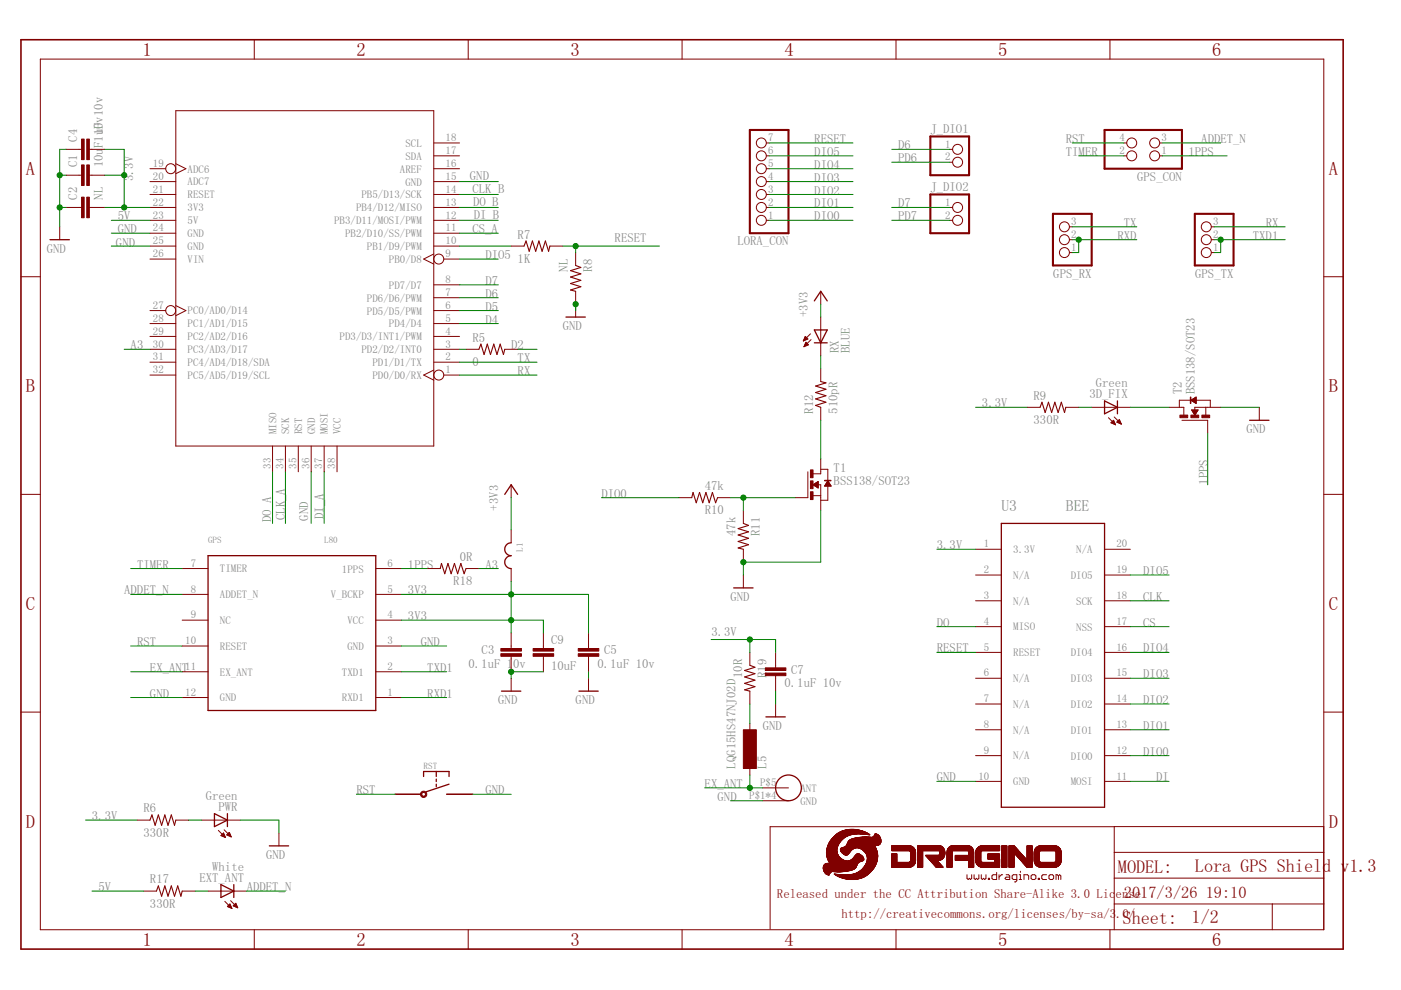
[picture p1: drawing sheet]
<svg xmlns="http://www.w3.org/2000/svg" width="297mm" height="210mm" viewBox="0 0 297 210" stroke-linecap="round" stroke-linejoin="round" font-family="sans-serif">
<defs><g id="words">
<g font-size="4" fill="#800000">
<text x="30.2" y="11.9">1</text>
<text x="75.6" y="11.9">2</text>
<text x="120.9" y="11.9">3</text>
<text x="166.3" y="11.9">4</text>
<text x="211.7" y="11.9">5</text>
<text x="257" y="11.9">6</text>
<text x="5.5" y="37">A</text>
<text x="281.7" y="37">A</text>
<text x="5.5" y="83.1">B</text>
<text x="281.7" y="83.1">B</text>
<text x="5.5" y="129.3">C</text>
<text x="281.7" y="129.3">C</text>
<text x="5.5" y="175.5">D</text>
<text x="281.7" y="175.5">D</text>
<text x="30.2" y="200.6">1</text>
<text x="75.6" y="200.6">2</text>
<text x="120.9" y="200.6">3</text>
<text x="166.3" y="200.6">4</text>
<text x="211.7" y="200.6">5</text>
<text x="257" y="200.6">6</text>
</g>
<g font-size="3.9" fill="#800000">
<text x="237" y="185.1">MODEL:</text>
<text x="253.4" y="184.8">Lora GPS Shield v1.3</text>
<text x="238" y="195.9">Sheet:</text>
<text x="252.6" y="195.8">1/2</text>
</g>
<g font-size="3.5" fill="#800000">
<text x="238.3" y="190.3">2017/3/26</text>
<text x="255.6" y="190.3">19:10</text>
</g>
<g font-size="3.3" fill="#808080">
<text x="212.3" y="108.2">U3</text>
<text x="226" y="108.2">BEE</text>
</g>
<g font-size="2.7" fill="#808080">
<text x="21.8" y="28.7" transform="rotate(-90 21.8 28.7)">uF</text>
<text x="197.3" y="28.3">J_DIO1</text>
<text x="16.3" y="35.5" transform="rotate(-90 16.3 35.5)">C1</text>
<text x="16.3" y="30" transform="rotate(-90 16.3 30)">C4</text>
<text x="21.8" y="35.5" transform="rotate(-90 21.8 35.5)">10u</text>
<text x="21.8" y="31.4" transform="rotate(-90 21.8 31.4)">F110v10v</text>
<text x="172.6" y="33">DIO5</text>
<text x="172.6" y="35.8">DIO4</text>
<text x="172.6" y="30.3">RESET</text>
<text x="190.4" y="31.7">D6</text>
<text x="190.4" y="34.4">PD6</text>
<text x="226" y="30.3">RST</text>
<text x="226" y="33">TIMER</text>
<text x="252" y="33">1PPS</text>
<text x="254.7" y="30.3">ADDET_N</text>
<text x="28.2" y="38.5" transform="rotate(-90 28.2 38.5)">3.3V</text>
<text x="99.6" y="38.2">GND</text>
<text x="100.2" y="41">CLK_B</text>
<text x="172.6" y="38.5">DIO3</text>
<text x="172.6" y="41.2">DIO2</text>
<text x="197.3" y="40.6">J_DIO2</text>
<text x="241.1" y="38.4">GPS_CON</text>
<text x="16.3" y="42.3" transform="rotate(-90 16.3 42.3)">C2</text>
<text x="21.8" y="42.3" transform="rotate(-90 21.8 42.3)">NL</text>
<text x="25" y="46.7">5V</text>
<text x="100.3" y="43.7">DO_B</text>
<text x="100.4" y="46.4">DI_B</text>
<text x="172.6" y="46.7">DIO0</text>
<text x="172.6" y="44">DIO1</text>
<text x="190.4" y="44">D7</text>
<text x="190.4" y="46.7">PD7</text>
<text x="9.9" y="53.5">GND</text>
<text x="24.6" y="52.3">GND</text>
<text x="25" y="49.4">GND</text>
<text x="100.2" y="49.4">CS_A</text>
<text x="109.7" y="50.6">R7</text>
<text x="130.3" y="51.4">RESET</text>
<text x="156.3" y="52">LORA_CON</text>
<text x="236.9" y="50.8">RXD</text>
<text x="238.3" y="48.1">TX</text>
<text x="265.6" y="50.8">TXD1</text>
<text x="268.4" y="48.1">RX</text>
<text x="102.9" y="54.9">DIO5</text>
<text x="109.7" y="55.7">1K</text>
<text x="120.4" y="57.6" transform="rotate(-90 120.4 57.6)">NL</text>
<text x="125.6" y="57.6" transform="rotate(-90 125.6 57.6)">R8</text>
<text x="223.3" y="58.9">GPS_RX</text>
<text x="253.4" y="58.9">GPS_TX</text>
<text x="102.9" y="63.1">D6</text>
<text x="102.9" y="60.4">D7</text>
<text x="102.9" y="65.9">D5</text>
<text x="102.9" y="68.6">D4</text>
<text x="119.3" y="70">GND</text>
<text x="171.3" y="67.2" transform="rotate(-90 171.3 67.2)">+3V3</text>
<text x="27.7" y="74.1">A3</text>
<text x="100.2" y="77.6">0</text>
<text x="100.2" y="72.4">R5</text>
<text x="108.4" y="74.1">D2</text>
<text x="109.7" y="76.8">TX</text>
<text x="177.8" y="74.9" transform="rotate(-90 177.8 74.9)">RX</text>
<text x="180.2" y="74.9" transform="rotate(-90 180.2 74.9)">BLUE</text>
<text x="109.7" y="79.5">RX</text>
<text x="232.3" y="82.1">Green</text>
<text x="250.6" y="83.6" transform="rotate(-90 250.6 83.6)">T2</text>
<text x="253.3" y="83.6" transform="rotate(-90 253.3 83.6)">BSS138/SOT23</text>
<text x="172.4" y="87.7" transform="rotate(-90 172.4 87.7)">R12</text>
<text x="177.6" y="87.7" transform="rotate(-90 177.6 87.7)">510pR</text>
<text x="208.2" y="86.4">3.3V</text>
<text x="219.1" y="89.9">330R</text>
<text x="219.1" y="84.8">R9</text>
<text x="231" y="84.4">3D_FIX</text>
<text x="264.3" y="91.8">GND</text>
<text x="176.8" y="100">T1</text>
<text x="127.5" y="105.5">DIO0</text>
<text x="149.4" y="103.9">47k</text>
<text x="176.8" y="102.8">BSS138/SOT23</text>
<text x="256.1" y="102.8" transform="rotate(-90 256.1 102.8)">1PPS</text>
<text x="57.5" y="110.7" transform="rotate(-90 57.5 110.7)">DO_A</text>
<text x="60.4" y="110.3" transform="rotate(-90 60.4 110.3)">CLK_A</text>
<text x="65.3" y="110.4" transform="rotate(-90 65.3 110.4)">GND</text>
<text x="68.6" y="110" transform="rotate(-90 68.6 110)">DI_A</text>
<text x="105.6" y="108.2" transform="rotate(-90 105.6 108.2)">+3V3</text>
<text x="149.4" y="109">R10</text>
<text x="156" y="113.7" transform="rotate(-90 156 113.7)">47k</text>
<text x="161.1" y="113.7" transform="rotate(-90 161.1 113.7)">R11</text>
<text x="97.5" y="118.9">0R</text>
<text x="198.6" y="116.5">3.3V</text>
<text x="29.1" y="120.6">TIMER</text>
<text x="86.5" y="120.6">1PPS</text>
<text x="96.1" y="124.1">R18</text>
<text x="102.9" y="120.6">A3</text>
<text x="242.4" y="121.9">DIO5</text>
<text x="26.3" y="126">ADDET_N</text>
<text x="86.5" y="126">3V3</text>
<text x="86.5" y="131.5">3V3</text>
<text x="154.9" y="127.4">GND</text>
<text x="242.4" y="127.4">CLK</text>
<text x="29.1" y="137">RST</text>
<text x="89.2" y="137">GND</text>
<text x="116.9" y="136.6">C9</text>
<text x="150.8" y="134.8">3.3V</text>
<text x="198.6" y="132.9">DO</text>
<text x="242.4" y="132.9">CS</text>
<text x="31.8" y="142.4">EX_ANT</text>
<text x="90.6" y="142.4">TXD1</text>
<text x="99.3" y="141.6">0.1uF 1</text>
<text x="102.1" y="138.7">C3</text>
<text x="108.8" y="141.6">0v</text>
<text x="116.9" y="142">10uF</text>
<text x="126.7" y="141.6">0.1uF 10v</text>
<text x="128.1" y="138.7">C5</text>
<text x="157.3" y="143.8" transform="rotate(-90 157.3 143.8)">10R</text>
<text x="162.5" y="143.8" transform="rotate(-90 162.5 143.8)">R</text>
<text x="162.5" y="142.4" transform="rotate(-90 162.5 142.4)">1</text>
<text x="162.5" y="141.1" transform="rotate(-90 162.5 141.1)">9</text>
<text x="167.8" y="142.8">C7</text>
<text x="198.6" y="138.3">RESET</text>
<text x="242.4" y="143.8">DIO3</text>
<text x="242.4" y="138.3">DIO4</text>
<text x="31.8" y="147.9">GND</text>
<text x="90.6" y="147.9">RXD1</text>
<text x="105.6" y="149.3">GND</text>
<text x="122.1" y="149.3">GND</text>
<text x="166.3" y="145.7">0.1uF 10v</text>
<text x="242.4" y="149.3">DIO2</text>
<text x="161.7" y="154.7">GND</text>
<text x="242.4" y="154.7">DIO1</text>
<text x="242.4" y="160.2">DIO0</text>
<text x="149.4" y="167">EX_ANT</text>
<text x="156" y="162.9" transform="rotate(-90 156 162.9)">LQG15HS47NJ02D</text>
<text x="162.5" y="162.9" transform="rotate(-90 162.5 162.9)">L5</text>
<text x="198.6" y="165.7">GND</text>
<text x="245.1" y="165.7">DI</text>
<text x="19.5" y="173.9">3.3V</text>
<text x="30.4" y="172.3">R6</text>
<text x="43.6" y="169.6">Green</text>
<text x="46.3" y="172">PWR</text>
<text x="75.6" y="168.4">RST</text>
<text x="102.9" y="168.4">GND</text>
<text x="152.1" y="169.8">GND</text>
<text x="30.4" y="177.4">330R</text>
<text x="45" y="184.7">White</text>
<text x="56.4" y="182.1">GND</text>
<text x="20.9" y="188.9">5V</text>
<text x="31.8" y="187.3">R17</text>
<text x="42.3" y="187">EXT_ANT</text>
<text x="52.3" y="188.9">ADDET_N</text>
<text x="31.8" y="192.5">330R</text>
</g>
<g font-size="2.7" fill="#800000">
<text x="164.7" y="190.3">Released under the CC Attribution Share-Alike 3.0 Lic</text>
<text x="236.5" y="190.3">ense</text>
<text x="178.4" y="194.7">http://creativecommons.org/licenses/by-sa/3</text>
<text x="236.7" y="194.7">.0/</text>
</g>
<g font-size="2.3" fill="#808080">
<text x="94.5" y="29.9">18</text>
<text x="162.9" y="29.9">7</text>
<text x="237.3" y="29.9">4</text>
<text x="246.3" y="29.9">3</text>
<text x="32.4" y="35.4">19</text>
<text x="86" y="31.1">SCL</text>
<text x="86" y="33.9">SDA</text>
<text x="94.5" y="35.4">16</text>
<text x="94.5" y="32.7">17</text>
<text x="162.9" y="35.4">5</text>
<text x="162.9" y="32.7">6</text>
<text x="200.4" y="31.3">1</text>
<text x="200.4" y="34">2</text>
<text x="237.3" y="32.7">2</text>
<text x="246.3" y="32.7">1</text>
<text x="32.4" y="38.1">20</text>
<text x="32.4" y="40.9">21</text>
<text x="39.8" y="36.6">ADC6</text>
<text x="39.8" y="39.3">ADC7</text>
<text x="84.8" y="36.6">AREF</text>
<text x="86" y="39.3">GND</text>
<text x="94.5" y="38.1">15</text>
<text x="94.5" y="40.9">14</text>
<text x="162.9" y="40.9">3</text>
<text x="162.9" y="38.1">4</text>
<text x="32.4" y="43.6">22</text>
<text x="32.4" y="46.3">23</text>
<text x="39.8" y="44.8">3V3</text>
<text x="39.8" y="47.5">5V</text>
<text x="39.8" y="42.1">RESET</text>
<text x="70.8" y="47.5">PB3/D11/MOSI/PWM</text>
<text x="75.5" y="44.8">PB4/D12/MISO</text>
<text x="76.6" y="42.1">PB5/D13/SCK</text>
<text x="94.5" y="46.3">12</text>
<text x="94.5" y="43.6">13</text>
<text x="162.9" y="46.3">1</text>
<text x="162.9" y="43.6">2</text>
<text x="200.4" y="43.6">1</text>
<text x="200.4" y="46.3">2</text>
<text x="227.1" y="47.7">3</text>
<text x="257.2" y="47.7">3</text>
<text x="32.4" y="51.8">25</text>
<text x="32.4" y="49.1">24</text>
<text x="39.8" y="53">GND</text>
<text x="39.8" y="50.3">GND</text>
<text x="73.2" y="50.3">PB2/D10/SS/PWM</text>
<text x="77.8" y="53">PB1/D9/PWM</text>
<text x="94.5" y="51.8">10</text>
<text x="94.5" y="49.1">11</text>
<text x="227.1" y="53.2">1</text>
<text x="227.1" y="50.4">2</text>
<text x="257.2" y="53.2">1</text>
<text x="257.2" y="50.4">2</text>
<text x="32.4" y="54.5">26</text>
<text x="39.8" y="55.7">VIN</text>
<text x="82.5" y="55.7">PB0/D8</text>
<text x="94.5" y="54.5">9</text>
<text x="32.4" y="65.5">27</text>
<text x="77.8" y="64">PD6/D6/PWM</text>
<text x="82.5" y="61.2">PD7/D7</text>
<text x="94.5" y="65.5">6</text>
<text x="94.5" y="62.7">7</text>
<text x="94.5" y="60">8</text>
<text x="32.4" y="68.2">28</text>
<text x="32.4" y="70.9">29</text>
<text x="39.8" y="66.7">PC0/AD0/D14</text>
<text x="39.8" y="69.4">PC1/AD1/D15</text>
<text x="77.8" y="66.7">PD5/D5/PWM</text>
<text x="82.5" y="69.4">PD4/D4</text>
<text x="94.5" y="70.9">4</text>
<text x="94.5" y="68.2">5</text>
<text x="32.4" y="73.7">30</text>
<text x="32.4" y="76.4">31</text>
<text x="39.8" y="72.1">PC2/AD2/D16</text>
<text x="39.8" y="74.9">PC3/AD3/D17</text>
<text x="39.8" y="77.6">PC4/AD4/D18/SDA</text>
<text x="72" y="72.2">PD3/D3/INT1/PWM</text>
<text x="76.6" y="74.9">PD2/D2/INT0</text>
<text x="79" y="77.6">PD1/D1/TX</text>
<text x="94.5" y="76.4">2</text>
<text x="94.5" y="73.7">3</text>
<text x="32.4" y="79.1">32</text>
<text x="39.8" y="80.4">PC5/AD5/D19/SCL</text>
<text x="79" y="80.4">PD0/D0/RX</text>
<text x="94.5" y="79.1">1</text>
<text x="58.6" y="92.1" transform="rotate(-90 58.6 92.1)">MISO</text>
<text x="61.3" y="92.1" transform="rotate(-90 61.3 92.1)">SCK</text>
<text x="64.1" y="92.1" transform="rotate(-90 64.1 92.1)">RST</text>
<text x="66.8" y="92.1" transform="rotate(-90 66.8 92.1)">GND</text>
<text x="69.5" y="92.1" transform="rotate(-90 69.5 92.1)">MOSI</text>
<text x="72.3" y="92.1" transform="rotate(-90 72.3 92.1)">VCC</text>
<text x="57.4" y="99.4" transform="rotate(-90 57.4 99.4)">33</text>
<text x="60.1" y="99.4" transform="rotate(-90 60.1 99.4)">34</text>
<text x="62.9" y="99.4" transform="rotate(-90 62.9 99.4)">35</text>
<text x="65.6" y="99.4" transform="rotate(-90 65.6 99.4)">36</text>
<text x="68.3" y="99.4" transform="rotate(-90 68.3 99.4)">37</text>
<text x="71.1" y="99.4" transform="rotate(-90 71.1 99.4)">38</text>
<text x="208.6" y="116.1">1</text>
<text x="214.8" y="117.3">3.3V</text>
<text x="228.2" y="117.3">N/A</text>
<text x="236.7" y="116.1">20</text>
<text x="40.4" y="120.2">7</text>
<text x="40.4" y="125.6">8</text>
<text x="46.6" y="121.4">TIMER</text>
<text x="72.5" y="121.4">1PPS</text>
<text x="82.2" y="125.6">5</text>
<text x="82.2" y="120.2">6</text>
<text x="208.6" y="121.5">2</text>
<text x="214.8" y="122.7">N/A</text>
<text x="227" y="122.8">DIO5</text>
<text x="236.7" y="121.5">19</text>
<text x="40.4" y="131.1">9</text>
<text x="46.6" y="126.8">ADDET_N</text>
<text x="70.2" y="126.9">V_BCKP</text>
<text x="82.2" y="131.1">4</text>
<text x="208.6" y="127">3</text>
<text x="214.8" y="128.2">N/A</text>
<text x="228.2" y="128.2">SCK</text>
<text x="236.7" y="127">18</text>
<text x="39.3" y="136.6">10</text>
<text x="46.6" y="132.3">NC</text>
<text x="46.6" y="137.8">RESET</text>
<text x="73.7" y="137.8">GND</text>
<text x="73.7" y="132.3">VCC</text>
<text x="82.2" y="136.6">3</text>
<text x="208.6" y="132.5">4</text>
<text x="208.6" y="137.9">5</text>
<text x="214.8" y="133.7">MISO</text>
<text x="228.2" y="133.7">NSS</text>
<text x="236.7" y="137.9">16</text>
<text x="236.7" y="132.5">17</text>
<text x="39.3" y="142">11</text>
<text x="46.6" y="143.3">EX_ANT</text>
<text x="72.5" y="143.3">TXD1</text>
<text x="82.2" y="142">2</text>
<text x="208.6" y="143.4">6</text>
<text x="214.8" y="139.1">RESET</text>
<text x="227" y="139.2">DIO4</text>
<text x="236.7" y="143.4">15</text>
<text x="39.3" y="147.5">12</text>
<text x="46.6" y="148.7">GND</text>
<text x="72.5" y="148.7">RXD1</text>
<text x="82.2" y="147.5">1</text>
<text x="208.6" y="148.9">7</text>
<text x="214.8" y="144.6">N/A</text>
<text x="227" y="144.6">DIO3</text>
<text x="236.7" y="148.9">14</text>
<text x="208.6" y="154.4">8</text>
<text x="214.8" y="150.1">N/A</text>
<text x="214.8" y="155.6">N/A</text>
<text x="227" y="155.6">DIO1</text>
<text x="227" y="150.1">DIO2</text>
<text x="236.7" y="154.4">13</text>
<text x="208.6" y="159.8">9</text>
<text x="214.8" y="161">N/A</text>
<text x="227" y="161">DIO0</text>
<text x="236.7" y="159.8">12</text>
<text x="161.2" y="166.7">P$5</text>
<text x="169.7" y="167.9">ANT</text>
<text x="207.5" y="165.3">10</text>
<text x="214.8" y="166.5">GND</text>
<text x="227" y="166.5">MOSI</text>
<text x="236.7" y="165.3">11</text>
<text x="158.8" y="169.4">P$1*4</text>
<text x="169.7" y="170.6">GND</text>
</g>
<g font-size="1.9" fill="#808080">
<text x="44.1" y="115.1">GPS</text>
<text x="68.7" y="115.1">L80</text>
<text x="110.8" y="117" transform="rotate(-90 110.8 117)">L1</text>
<text x="89.8" y="163">RST</text>
</g>
</g></defs>
<g fill="none" stroke="#800000" stroke-width=".21">
<path d="M8.6 12.5h272.1v184.6h-272.1zM53.9 8.4v4.1M99.3 8.4v4.1M144.6 8.4v4.1M190 8.4v4.1M235.3 8.4v4.1M14 31.7h3.3M14 37.1h3.3M18.9 31.7h3.3M18.9 37.1h3.3M31.8 35.8h3.3M31.8 38.5h5.5"/>
<path d="M37.3 23.5h54.7v71.1h-54.7zM37.3 34.7l2.1 1.1-2.1 1M92 35.8h5.4M92 38.5h5.4M92 30.3h5.4M92 33h5.4M162.5 35.8h.6M162.5 38.5h.6M162.5 30.3h.6M162.5 33h.6M201.4 31.7h.6M201.4 34.4h.6"/>
<path d="M238.3 30.3h.6M238.3 33h.6M245.9 30.3h.6M245.9 33h.6M4.4 58.7h4.2M12.7 48.1v2.7M14 44h3.3M18.9 44h3.3M31.8 44h5.5M31.8 46.7h5.5M31.8 52.2h5.5M31.8 49.4h5.5"/>
<path d="M31.8 54.9h5.5M31.8 41.2h5.5M92 44h5.4M92 46.7h5.4M92 52.2h5.4M92 49.4h5.4M92 53.8l-2.2 1.1 2.2 1.1M92 41.2h5.4M94.1 54.9h3.3M108.4 52.2h2.7M116.6 52.2h2.7M122 53.6v2.7"/>
<path d="M162.5 44h.6M162.5 46.7h.6M162.5 41.2h.6M201.4 44h.6M201.4 46.7h.6M226.7 53.6h.7M226.7 50.8h.7M226.7 48.1h.7M256.8 53.6h.6M256.8 50.8h.6M256.8 48.1h.6M280.7 58.7h4.1"/>
<path d="M31.8 65.8h3.3M31.8 68.6h5.5M31.8 71.3h5.5M31.8 74.1h5.5M31.8 76.8h5.5M31.8 79.5h5.5M37.3 64.8l2.1 1-2.1 1.1M92 65.8h5.4M92 68.6h5.4M92 71.3h5.4M92 74.1h5.4M92 76.8h5.4"/>
<path d="M92 78.5l-2.2 1 2.2 1.1M92 63.1h5.4M92 60.4h5.4M94.1 79.5h3.3M98.8 74.1h2.7M107 74.1h2.7M122 61.8v5.4M170.3 72.2h.1M170.4 72.1h.3M170.5 72h.5M170.5 73.4h.1M170.5 71.9h.8"/>
<path d="M170.5 73.3h.4M170.6 71.7h.5M170.6 73.2h.7M170.6 71.6h.4M170.7 73h.7M170.7 71.5h.2M170.7 72.9h.5M170.8 72.8h.3M170.8 72.6h.2M170.9 72.6l.5 .5-.9 .4zM171.3 71.9l-.6-.6-.4 1M171.3 71.9l-1 .4"/>
<path d="M171.8 70.8l-1.5 1.5M172 72l-1.5 1.5M174 61.8v2.7M174 67.2v8.2M174 78.2v2.7M57.8 94.6v5.4M60.5 94.6v5.4M63.2 94.6v5.4M66 94.6v5.4M68.7 94.6v5.4M71.5 94.6v5.4M174 86.4v2.7"/>
<path d="M174 97.3v3.2h-1.6M174 99.5h1.5v2.5M217.8 86.4h2.7M226 86.4h2.7M231.5 86.4h8.1M235 88.6l1.5 1.5M235.5 89.6l.6-.5 .4 1zM235.6 89.6h.7M235.7 89.7h.7M235.8 89.5h.4M235.9 89.3h.3M236 89.2h.1"/>
<path d="M236 89.9h.4M236.2 88.4l1.5 1.5M236.3 90h.2M236.8 89.5h.7M237 89.6h.6M237 89.3h.5M237.1 89.2h.3M237.2 89h.2M237.3 89.7h.4M237.3 89l.4 .9-.9-.4zM237.6 89.9h.1M247.9 86.4h3.1v1.6"/>
<path d="M250 86.4v-1.5h6.6v1.5M250.6 89.1h5.5v2.7M252.5 84.9l1.1-.7v1.4zM252.6 84.8h1M252.6 86.9h1.4l-.7 1.1zM252.6 85h1M252.7 87h1.3M252.7 87.1h1.2M252.7 84.7h.9M252.8 87.1h1.1M252.8 85h.8M252.8 87.2h1"/>
<path d="M252.9 84.6h.7M252.9 87.3h.9M252.9 85.1h.7M252.9 87.4h.8M253 87.4h.7M253 84.6h.6M253 87.5h.6M253 85.2h.6M253.1 87.6h.5M253.1 87.7h.4M253.1 84.5h.5M253.2 85.3h.4"/>
<path d="M253.2 87.8h.3M253.2 87.8h.2M253.2 84.4h.4M253.3 87.9h.1M253.3 85.3h.3M253.3 88h.1M253.4 84.3h.2M253.4 85.4h.2M253.5 84.3h.1M253.5 85.5h.1M255.7 86.4v1.6M258.8 86.4h-5.5v.5"/>
<path d="M267 86.4v2.7M4.4 104.8h4.2M108.4 102.8v2.7M108.4 112.4v2.7M143.9 105.5h2.8M152.1 105.5h2.8M157.6 108.2v2.8M157.6 116.5v2.7M171.3 100v5.5h-2.7M172.4 105.1h1.6M172.4 102.8h1.1M172.4 102.7h1.1"/>
<path d="M172.6 102.9h.9M172.6 102.7h.9M172.7 103h.8M172.7 102.6h.8M172.8 103h.7M172.8 102.5h.7M172.9 103.1h.6M172.9 102.4h.6M173.1 103.2h.4M173.1 102.3h.4M173.2 103.3h.3M173.2 102.3h.3"/>
<path d="M173.3 103.4h.2M173.3 102.2h.2M173.4 103.4h.1M173.4 102.1h.1M173.5 102.8h.5v5.4M173.5 102.1l-1.1 .7 1.1 .7M173.5 102.1v1.4M174.9 103h1.2M174.9 102.9h1.2M175 102.8h1.1M175 102.7h1M175.1 102.7h.9"/>
<path d="M175.1 102.6h.8M175.2 102.5h.7M175.2 102.4h.6M175.3 102.3h.5M175.3 102.3h.4M175.4 102.2h.3M175.4 102.1h.2M175.5 102h.1M175.5 103.1v3h-1.5M175.5 102l.7 1.1-1.4-.1zM206.8 116.5h5.5M234.2 116.5h5.4"/>
<path d="M280.7 104.8h4.1M38.6 120.5h5.5M38.6 126h5.5M38.6 131.5h5.5M38.6 137h5.5M79.7 120.5h5.4M79.7 126h5.4M79.7 131.5h5.4M79.7 137h5.4M90.6 120.5h2.7M98.8 120.5h2.7M108.4 120.5v2.8"/>
<path d="M108.4 134.2v3.3M108.4 139.1v3.3M115.2 134.2v3.3M115.2 139.1v3.3M124.8 134.2v3.3M124.8 139.1v3.3M157.6 121.9v2.8M159 138.3v2.8M164.4 138.3v3.3M206.8 121.9h5.5M206.8 127.4h5.5M206.8 132.9h5.5"/>
<path d="M206.8 138.3h5.5M234.2 121.9h5.4M234.2 127.4h5.4M234.2 132.9h5.4M234.2 138.3h5.4M4.4 151h4.2M38.6 142.4h5.5M38.6 147.9h5.5M79.7 142.4h5.4M79.7 147.9h5.4M108.4 143.8v2.7M124.8 143.8v2.7"/>
<path d="M159 146.5v2.8M159 153.4v2.7M164.4 143.3v3.2M164.4 149.3v2.7M206.8 143.8h5.5M206.8 149.3h5.5M206.8 154.7h5.5M234.2 143.8h5.4M234.2 149.3h5.4M234.2 154.7h5.4M280.7 151h4.1M29.1 173.9h2.7"/>
<path d="M37.3 173.9h2.7M42.7 173.9h8.2M46.3 176.1l1.5 1.5M46.9 177.2h.7M46.9 177.1h.7M47.1 176.9h.4M47.2 176.8h.3M47.2 177.3h.5M47.3 176.7h.1M47.4 176.6l.4 1-1-.4zM47.5 175.9l1.5 1.5M47.5 177.5h.3"/>
<path d="M48.1 177l.5-.5 .4 .9zM48.2 177.1h.7M48.2 176.9h.6M48.3 176.8h.4M48.4 176.7h.3M48.5 177.2h.4M48.6 176.5h.1M48.8 177.3h.2M59.1 176.6v2.7M83.8 168.4h5.4M94.7 168.4h5.5M159 161.6v2.7"/>
<path d="M161.7 169.8h5.5M161.7 167h5.5M206.8 160.2h5.5M206.8 165.7h5.5M234.2 160.2h5.4M234.2 165.7h5.4M236.3 175.3h-73v21.7M280.7 175.3h-44.5v21.8M30.4 188.9h2.8M38.6 188.9h2.8M44.1 188.9h8.2M47.7 191.1l1.5 1.5"/>
<path d="M48.3 192.2h.7M48.4 192.3h.6M48.4 192h.5M48.5 191.9h.4M48.7 191.7h.1M48.7 192.4h.4M48.7 191.7l.5 .9-1-.4zM48.9 191l1.5 1.5M49 192.6h.1M49.5 192h.7M49.6 191.9h.5M49.6 192.2h.6"/>
<path d="M49.8 191.7h.3M49.9 191.6h.1M49.9 192.3h.4M50 191.5l.4 1-1-.4zM50.2 192.4h.2M53.9 197.1v4.1M99.3 197.1v4.1M144.6 197.1v4.1M190 197.1v4.1M205 185.5v.7l.3 .3 .2-.3 .3 .3 .2-.3v-.7M206.5 185.5v.7l.3 .3 .2-.3 .3 .3 .2-.3v-.7M208 185.5v.7l.3 .3 .2-.3 .3 .3 .2-.3v-.7"/>
<path d="M209.5 186.2h.3v.3h-.3zM211.3 185v1.5h-.7l-.3-.3v-.5l.3-.2h.7M211.8 185.5v1M212.6 185.5h-.3l-.5 .5M213.3 185.5h.5l.3 .2v.8h-.8l-.2-.3 .2-.2h.8M215.6 186.5h-.8l-.2-.3v-.5l.2-.2h.8v1.2l-.3 .3h-.2M216.1 186.5h.5M216.1 185.5h.2v1M216.3 184.7v.3M217.1 186.5v-1h.7l.3 .2v.8M218.9 185.5h.5l.2 .2v.5l-.2 .3h-.5l-.3-.3v-.5zM220.1 186.2h.3v.3h-.3z"/>
<path d="M221.9 185.5h-.8l-.2 .2v.5l.2 .3h.8M222.4 185.7l.3-.2h.4l.3 .2v.5l-.3 .3h-.4l-.3-.3zM224.4 185.7l-.2-.2h-.3v1M224.4 185.7v.8M224.4 185.7l.3-.2 .2 .2v.8M235.3 197.1v4.1M236.2 191.7h44.5M236.2 186.2h44.5M236.2 180.7h44.5M269.7 191.7v5.4"/>
<circle cx="36.2" cy="35.8" r="1.06"/>
<circle cx="161.4" cy="35.8" r="1.06"/>
<circle cx="161.4" cy="38.5" r="1.06"/>
<circle cx="161.4" cy="33" r="1.06"/>
<circle cx="161.4" cy="30.3" r="1.06"/>
<circle cx="203" cy="31.7" r="1.06"/>
<circle cx="203" cy="34.4" r="1.06"/>
<circle cx="239.9" cy="30.3" r="1.06"/>
<circle cx="239.9" cy="33" r="1.06"/>
<circle cx="244.8" cy="30.3" r="1.06"/>
<circle cx="244.8" cy="33" r="1.06"/>
<circle cx="93" cy="54.9" r="1.06"/>
<circle cx="161.4" cy="44" r="1.06"/>
<circle cx="161.4" cy="46.7" r="1.06"/>
<circle cx="161.4" cy="41.2" r="1.06"/>
<circle cx="203" cy="46.7" r="1.06"/>
<circle cx="203" cy="44" r="1.06"/>
<circle cx="225.7" cy="50.8" r="1.06"/>
<circle cx="225.7" cy="53.6" r="1.06"/>
<circle cx="225.7" cy="48.1" r="1.06"/>
<circle cx="255.8" cy="53.6" r="1.06"/>
<circle cx="255.8" cy="48.1" r="1.06"/>
<circle cx="255.8" cy="50.8" r="1.06"/>
<circle cx="36.2" cy="65.8" r="1.06"/>
<circle cx="93" cy="79.5" r="1.06"/>
</g>
<g fill="#800000" stroke="#800000" stroke-width=".21">
<path d="M18.4 29.5h.5v4.3h-.5z"/>
<path d="M17.3 29.5h.5v4.3h-.5z"/>
<path d="M18.4 35h.5v4.3h-.5z"/>
<path d="M17.3 35h.5v4.3h-.5z"/>
<path d="M180.2 186.4l.9 .1z"/>
<path d="M179.9 186.4l1.5 .1z"/>
<path d="M179.7 186.4h1.9z"/>
<path d="M179.5 186.4h2.3z"/>
<path d="M179.4 186.3l2.5 .1z"/>
<path d="M179.2 186.3l2.9 .1z"/>
<path d="M179.1 186.3h3.1z"/>
<path d="M179 186.2l3.3 .1z"/>
<path d="M178.9 186.2l3.5 .1z"/>
<path d="M178.8 186.2h3.7z"/>
<path d="M178.7 186.2h3.9z"/>
<path d="M178.6 186.1l4 .1z"/>
<path d="M178.5 186.1l4.2 .1z"/>
<path d="M178.4 186.1h4.4z"/>
<path d="M178.4 186.1h4.5z"/>
<path d="M178.3 186l4.6 .1z"/>
<path d="M178.2 186l4.8 .1z"/>
<path d="M178.1 186h4.9z"/>
<path d="M178 185.9l5.1 .1z"/>
<path d="M178 185.9l5.2 .1z"/>
<path d="M177.9 185.9h5.3z"/>
<path d="M177.9 185.9h5.4z"/>
<path d="M177.8 185.8l5.5 .1z"/>
<path d="M177.8 185.8l5.6 .1z"/>
<path d="M177.7 185.8h5.8z"/>
<path d="M177.6 185.8h5.9z"/>
<path d="M177.6 185.7l5.9 .1z"/>
<path d="M177.5 185.7h6.1z"/>
<path d="M177.4 185.7h6.2z"/>
<path d="M177.4 185.6l6.3 .1z"/>
<path d="M177.3 185.6h6.4z"/>
<path d="M177.3 185.6h6.5z"/>
<path d="M177.2 185.5l6.6 .1z"/>
<path d="M177.2 185.5h6.7z"/>
<path d="M175.6 185.5h.2z"/>
<path d="M177.2 185.5h1.6z"/>
<path d="M179.7 185.5h4.2z"/>
<path d="M175.5 185.5h.3z"/>
<path d="M177.1 185.5h1.3z"/>
<path d="M180.1 185.5h3.8z"/>
<path d="M175.4 185.4l.4 .1z"/>
<path d="M177.1 185.4l1 .1z"/>
<path d="M180.3 185.4l3.7 .1z"/>
<path d="M175.4 185.4h.4z"/>
<path d="M177 185.4h.8z"/>
<path d="M180.5 185.4h3.5z"/>
<path d="M175.3 185.4h.5z"/>
<path d="M177 185.4h.6z"/>
<path d="M180.6 185.4h3.4z"/>
<path d="M175.3 185.4h.6z"/>
<path d="M176.9 185.4h.5z"/>
<path d="M180.7 185.4h3.3z"/>
<path d="M175.2 185.3l.7 .1z"/>
<path d="M176.9 185.3l.2 .1z"/>
<path d="M180.9 185.3l3.2 .1z"/>
<path d="M175.2 185.3h.7z"/>
<path d="M176.8 185.3h.2z"/>
<path d="M181 185.3h3.1z"/>
<path d="M181.1 185.3h3z"/>
<path d="M175.1 185.2l.8 .1z"/>
<path d="M181.2 185.2l3 .1z"/>
<path d="M181.3 185.2l2.9 .1z"/>
<path d="M175 185.2h.9z"/>
<path d="M181.3 185.2h2.9z"/>
<path d="M181.4 185.2h2.9z"/>
<path d="M175 185.1l1 .1z"/>
<path d="M181.5 185.1l2.8 .1z"/>
<path d="M175 185.1h1z"/>
<path d="M181.5 185.1h2.8z"/>
<path d="M174.9 185.1h1.1z"/>
<path d="M181.6 185.1h2.8z"/>
<path d="M174.9 185l1.1 .1z"/>
<path d="M181.7 185l2.7 .1z"/>
<path d="M174.9 185h1.2z"/>
<path d="M181.8 185h2.6z"/>
<path d="M181.8 185h2.7z"/>
<path d="M174.8 184.9l1.3 .1z"/>
<path d="M181.9 184.9l2.6 .1z"/>
<path d="M174.8 184.9h1.4z"/>
<path d="M182 184.9h2.6z"/>
<path d="M174.8 184.8l1.4 .1z"/>
<path d="M182.1 184.8l2.5 .1z"/>
<path d="M174.8 184.8l1.5 .1z"/>
<path d="M177.4 184.8l.8 .1z"/>
<path d="M174.8 184.8h1.5z"/>
<path d="M176.9 184.8h1.7z"/>
<path d="M182.1 184.8h2.5z"/>
<path d="M174.8 184.8h1.6z"/>
<path d="M176.6 184.8h2.3z"/>
<path d="M182.2 184.8h2.5z"/>
<path d="M174.7 184.7l4.4 .1z"/>
<path d="M182.2 184.7l2.5 .1z"/>
<path d="M174.7 184.7l4.6 .1z"/>
<path d="M174.7 184.7h4.8z"/>
<path d="M182.3 184.7h2.4z"/>
<path d="M174.7 184.7h4.9z"/>
<path d="M182.3 184.7h2.5z"/>
<path d="M174.7 184.6l5.1 .1z"/>
<path d="M182.4 184.6l2.4 .1z"/>
<path d="M174.7 184.6l5.3 .1z"/>
<path d="M174.7 184.6h5.4z"/>
<path d="M182.4 184.6h2.4z"/>
<path d="M174.6 184.6h5.6z"/>
<path d="M182.5 184.6h2.3z"/>
<path d="M174.7 184.5l5.6 .1z"/>
<path d="M182.5 184.5l2.4 .1z"/>
<path d="M174.6 184.5l5.9 .1z"/>
<path d="M174.6 184.5h6z"/>
<path d="M182.6 184.5h2.3z"/>
<path d="M174.6 184.4l6 .1z"/>
<path d="M182.6 184.4l2.4 .1z"/>
<path d="M174.6 184.4l6.1 .1z"/>
<path d="M174.6 184.4h6.2z"/>
<path d="M182.7 184.4h2.3z"/>
<path d="M174.6 184.3l6.3 .1z"/>
<path d="M182.7 184.3l2.4 .1z"/>
<path d="M174.6 184.3h6.4z"/>
<path d="M182.8 184.3h2.2z"/>
<path d="M182.8 184.3h2.3z"/>
<path d="M174.6 184.3h6.5z"/>
<path d="M174.6 184.2l6.5 .1z"/>
<path d="M182.8 184.2l2.3 .1z"/>
<path d="M174.6 184.2h6.6z"/>
<path d="M182.9 184.2h2.2z"/>
<path d="M182.9 184.2h2.3z"/>
<path d="M174.5 184.1l6.7 .1z"/>
<path d="M182.9 184.1l2.3 .1z"/>
<path d="M174.5 184.1h6.8z"/>
<path d="M182.9 184.1h2.3z"/>
<path d="M183 184.1h2.2z"/>
<path d="M174.6 184.1h6.7z"/>
<path d="M183 184.1h2.3z"/>
<path d="M174.5 184l6.9 .1z"/>
<path d="M183 184l2.3 .1z"/>
<path d="M174.5 184h6.9z"/>
<path d="M183 184h2.3z"/>
<path d="M174.6 184h6.8z"/>
<path d="M183.1 184h2.2z"/>
<path d="M174.5 183.9l6.9 .1z"/>
<path d="M183.1 183.9l2.2 .1z"/>
<path d="M174.6 183.9h6.9z"/>
<path d="M183.1 183.9h2.3z"/>
<path d="M189.1 183.9h3.6z"/>
<path d="M194.6 183.9h1z"/>
<path d="M198.5 183.9h1.5z"/>
<path d="M200.8 183.9h1z"/>
<path d="M205.4 183.9h1z"/>
<path d="M208.3 183.9h3.6z"/>
<path d="M212.4 183.9h1.1z"/>
<path d="M213.9 183.9h1.1z"/>
<path d="M217.7 183.9h1.1z"/>
<path d="M220.7 183.9h2.9z"/>
<path d="M174.6 183.8l6.9 .1z"/>
<path d="M183.2 183.8l2.2 .1z"/>
<path d="M189.1 183.8l3.9 .1z"/>
<path d="M194.6 183.8l1 .1z"/>
<path d="M198.5 183.8l1.4 .1z"/>
<path d="M200.8 183.8l1 .1z"/>
<path d="M205.4 183.8l1 .1z"/>
<path d="M208 183.8l3.9 .1z"/>
<path d="M212.4 183.8l1.1 .1z"/>
<path d="M213.9 183.8l1.1 .1z"/>
<path d="M217.7 183.8l1.1 .1z"/>
<path d="M220.5 183.8l3.3 .1z"/>
<path d="M189.1 183.8l4 .1z"/>
<path d="M207.9 183.8l4 .1z"/>
<path d="M220.3 183.8l3.6 .1z"/>
<path d="M174.6 183.8h6.9z"/>
<path d="M183.2 183.8h2.2z"/>
<path d="M189.1 183.8h4.1z"/>
<path d="M194.6 183.8h1z"/>
<path d="M198.4 183.8h1.5z"/>
<path d="M200.8 183.8h1z"/>
<path d="M205.4 183.8h1z"/>
<path d="M207.9 183.8h4z"/>
<path d="M212.4 183.8h1.1z"/>
<path d="M213.9 183.8h1.1z"/>
<path d="M217.7 183.8h1.1z"/>
<path d="M220.3 183.8h3.7z"/>
<path d="M207.8 183.8h4.1z"/>
<path d="M220.2 183.8h3.9z"/>
<path d="M174.6 183.7l6.9 .1z"/>
<path d="M183.3 183.7l2.2 .1z"/>
<path d="M189.1 183.7l4.2 .1z"/>
<path d="M194.6 183.7l1 .1z"/>
<path d="M198.4 183.7l1.5 .1z"/>
<path d="M200.8 183.7l1 .1z"/>
<path d="M205.4 183.7l1 .1z"/>
<path d="M207.7 183.7l4.2 .1z"/>
<path d="M212.4 183.7l1.1 .1z"/>
<path d="M213.9 183.7l1.1 .1z"/>
<path d="M217.6 183.7l1.2 .1z"/>
<path d="M220.1 183.7l4 .1z"/>
<path d="M174.6 183.7h6.9z"/>
<path d="M183.3 183.7h2.2z"/>
<path d="M189.1 183.7h4.2z"/>
<path d="M194.6 183.7h1z"/>
<path d="M198.3 183.7h1.5z"/>
<path d="M200.8 183.7h1z"/>
<path d="M205.4 183.7h1z"/>
<path d="M207.7 183.7h4.2z"/>
<path d="M212.4 183.7h1.1z"/>
<path d="M213.9 183.7h1.1z"/>
<path d="M217.6 183.7h1.2z"/>
<path d="M220 183.7h4.2z"/>
<path d="M174.6 183.7h7z"/>
<path d="M189.1 183.7h4.3z"/>
<path d="M207.6 183.7h4.3z"/>
<path d="M174.6 183.6l7 .1z"/>
<path d="M183.3 183.6l2.2 .1z"/>
<path d="M189.1 183.6l4.3 .1z"/>
<path d="M194.6 183.6l1 .1z"/>
<path d="M198.3 183.6l1.4 .1z"/>
<path d="M200.8 183.6l1 .1z"/>
<path d="M205.4 183.6l1 .1z"/>
<path d="M207.6 183.6l4.3 .1z"/>
<path d="M212.4 183.6l1.1 .1z"/>
<path d="M213.9 183.6l1.1 .1z"/>
<path d="M217.6 183.6l1.2 .1z"/>
<path d="M219.9 183.6l4.4 .1z"/>
<path d="M189.1 183.6l4.4 .1z"/>
<path d="M207.5 183.6l4.4 .1z"/>
<path d="M217.5 183.6l1.3 .1z"/>
<path d="M174.6 183.6h7z"/>
<path d="M183.3 183.6h2.2z"/>
<path d="M189.1 183.6h4.4z"/>
<path d="M194.6 183.6h1z"/>
<path d="M198.3 183.6h1.4z"/>
<path d="M200.8 183.6h1z"/>
<path d="M205.4 183.6h1z"/>
<path d="M207.5 183.6h4.4z"/>
<path d="M212.4 183.6h1.1z"/>
<path d="M213.9 183.6h1.1z"/>
<path d="M217.5 183.6h1.3z"/>
<path d="M219.9 183.6h4.5z"/>
<path d="M198.2 183.6h1.5z"/>
<path d="M219.8 183.6h4.6z"/>
<path d="M174.6 183.5l7 .1z"/>
<path d="M183.4 183.5l2.2 .1z"/>
<path d="M189.1 183.5l4.5 .1z"/>
<path d="M194.6 183.5l1 .1z"/>
<path d="M198.2 183.5l1.5 .1z"/>
<path d="M200.8 183.5l1 .1z"/>
<path d="M205.4 183.5l1 .1z"/>
<path d="M207.4 183.5l4.5 .1z"/>
<path d="M212.4 183.5l1.1 .1z"/>
<path d="M213.9 183.5l1.1 .1z"/>
<path d="M217.5 183.5l1.3 .1z"/>
<path d="M219.8 183.5l4.7 .1z"/>
<path d="M217.4 183.5l1.4 .1z"/>
<path d="M174.7 183.5h7z"/>
<path d="M183.4 183.5h2.2z"/>
<path d="M189.1 183.5h4.6z"/>
<path d="M194.6 183.5h1z"/>
<path d="M198.1 183.5h1.5z"/>
<path d="M200.8 183.5h1z"/>
<path d="M205.4 183.5h1z"/>
<path d="M207.3 183.5h4.6z"/>
<path d="M212.4 183.5h1.1z"/>
<path d="M213.9 183.5h1.1z"/>
<path d="M217.4 183.5h1.4z"/>
<path d="M219.7 183.5h4.8z"/>
<path d="M174.7 183.4l7 .1z"/>
<path d="M183.4 183.4l2.2 .1z"/>
<path d="M189.1 183.4l4.6 .1z"/>
<path d="M194.6 183.4l1 .1z"/>
<path d="M198.1 183.4l1.5 .1z"/>
<path d="M200.8 183.4l1 .1z"/>
<path d="M205.4 183.4l1 .1z"/>
<path d="M207.3 183.4l4.6 .1z"/>
<path d="M212.4 183.4l1.1 .1z"/>
<path d="M213.9 183.4l1.1 .1z"/>
<path d="M217.3 183.4l1.5 .1z"/>
<path d="M219.7 183.4l4.9 .1z"/>
<path d="M183.5 183.4l2.1 .1z"/>
<path d="M198.1 183.4l1.4 .1z"/>
<path d="M219.6 183.4l5 .1z"/>
<path d="M174.7 183.4h7z"/>
<path d="M183.5 183.4h2.2z"/>
<path d="M189.1 183.4h4.7z"/>
<path d="M194.6 183.4h1z"/>
<path d="M198.1 183.4h1.4z"/>
<path d="M200.8 183.4h1z"/>
<path d="M205.4 183.4h1z"/>
<path d="M207.2 183.4h4.7z"/>
<path d="M212.4 183.4h1.1z"/>
<path d="M213.9 183.4h1.1z"/>
<path d="M217.3 183.4h1.5z"/>
<path d="M219.6 183.4h5z"/>
<path d="M174.8 183.3l6.9 .1z"/>
<path d="M183.5 183.3l2.2 .1z"/>
<path d="M189.1 183.3l4.7 .1z"/>
<path d="M194.6 183.3l1 .1z"/>
<path d="M198.1 183.3l1.4 .1z"/>
<path d="M200.8 183.3l1 .1z"/>
<path d="M205.4 183.3l1 .1z"/>
<path d="M207.2 183.3l4.7 .1z"/>
<path d="M212.4 183.3l1.1 .1z"/>
<path d="M213.9 183.3l1.1 .1z"/>
<path d="M217.3 183.3l1.5 .1z"/>
<path d="M219.6 183.3l5.1 .1z"/>
<path d="M198 183.3l1.5 .1z"/>
<path d="M174.8 183.3h6.9z"/>
<path d="M183.5 183.3h2.2z"/>
<path d="M189.1 183.3h4.7z"/>
<path d="M194.6 183.3h1z"/>
<path d="M198 183.3h1.4z"/>
<path d="M200.8 183.3h1z"/>
<path d="M205.4 183.3h1z"/>
<path d="M207.2 183.3h4.7z"/>
<path d="M212.4 183.3h1.1z"/>
<path d="M213.9 183.3h1.1z"/>
<path d="M217.3 183.3h1.5z"/>
<path d="M219.6 183.3h5.1z"/>
<path d="M183.6 183.3h2.1z"/>
<path d="M189.1 183.3h4.8z"/>
<path d="M217.2 183.3h1.6z"/>
<path d="M219.5 183.3h5.2z"/>
<path d="M174.9 183.2l6.9 .1z"/>
<path d="M183.6 183.2l2.1 .1z"/>
<path d="M189.1 183.2l4.8 .1z"/>
<path d="M194.6 183.2l1 .1z"/>
<path d="M197.9 183.2l1.5 .1z"/>
<path d="M200.8 183.2l1 .1z"/>
<path d="M205.4 183.2l1 .1z"/>
<path d="M207.1 183.2l4.8 .1z"/>
<path d="M212.4 183.2l1.1 .1z"/>
<path d="M213.9 183.2l1.1 .1z"/>
<path d="M217.2 183.2l1.6 .1z"/>
<path d="M219.5 183.2l5.2 .1z"/>
<path d="M219.5 183.2l5.3 .1z"/>
<path d="M174.9 183.2h6.9z"/>
<path d="M183.6 183.2h2.1z"/>
<path d="M189.1 183.2h4.8z"/>
<path d="M194.6 183.2h1z"/>
<path d="M197.9 183.2h1.4z"/>
<path d="M200.8 183.2h1z"/>
<path d="M205.4 183.2h1z"/>
<path d="M207.1 183.2h4.8z"/>
<path d="M212.4 183.2h1.1z"/>
<path d="M213.9 183.2h1.1z"/>
<path d="M217.1 183.2h1.7z"/>
<path d="M219.5 183.2h5.3z"/>
<path d="M175 183.2h6.8z"/>
<path d="M189.1 183.2h4.9z"/>
<path d="M175 183.1l6.8 .1z"/>
<path d="M183.6 183.1l2.2 .1z"/>
<path d="M189.1 183.1l4.9 .1z"/>
<path d="M194.6 183.1l1 .1z"/>
<path d="M197.9 183.1l1.4 .1z"/>
<path d="M200.8 183.1l1 .1z"/>
<path d="M205.4 183.1l1 .1z"/>
<path d="M207.1 183.1l4.8 .1z"/>
<path d="M212.4 183.1l1.1 .1z"/>
<path d="M213.9 183.1l1.1 .1z"/>
<path d="M217.1 183.1l1.7 .1z"/>
<path d="M219.5 183.1l5.3 .1z"/>
<path d="M175.1 183.1l6.7 .1z"/>
<path d="M197.8 183.1l1.5 .1z"/>
<path d="M207 183.1l4.9 .1z"/>
<path d="M217 183.1l1.8 .1z"/>
<path d="M219.4 183.1l5.4 .1z"/>
<path d="M175.2 183.1h6.6z"/>
<path d="M183.6 183.1h2.2z"/>
<path d="M189.1 183.1h4.9z"/>
<path d="M194.6 183.1h1z"/>
<path d="M197.8 183.1h1.4z"/>
<path d="M200.8 183.1h1z"/>
<path d="M205.4 183.1h1z"/>
<path d="M207 183.1h4.9z"/>
<path d="M212.4 183.1h1.1z"/>
<path d="M213.9 183.1h1.1z"/>
<path d="M217 183.1h1.8z"/>
<path d="M219.4 183.1h5.4z"/>
<path d="M175.3 183l6.6 .1z"/>
<path d="M183.7 183l2.1 .1z"/>
<path d="M189.1 183l4.9 .1z"/>
<path d="M194.6 183l1 .1z"/>
<path d="M197.8 183l1.4 .1z"/>
<path d="M200.8 183l1 .1z"/>
<path d="M205.4 183l1 .1z"/>
<path d="M207 183l4.9 .1z"/>
<path d="M212.4 183l1.1 .1z"/>
<path d="M213.9 183l1.1 .1z"/>
<path d="M217 183l1.8 .1z"/>
<path d="M219.4 183l5.5 .1z"/>
<path d="M176 183l5.9 .1z"/>
<path d="M197.7 183l1.5 .1z"/>
<path d="M175.9 183h6z"/>
<path d="M183.7 183h2.1z"/>
<path d="M189.1 183h4.9z"/>
<path d="M194.6 183h1z"/>
<path d="M197.7 183h1.5z"/>
<path d="M200.8 183h1z"/>
<path d="M205.4 183h1z"/>
<path d="M207 183h4.9z"/>
<path d="M212.4 183h1.1z"/>
<path d="M213.9 183h1.1z"/>
<path d="M217 183h1.8z"/>
<path d="M219.4 183h5.5z"/>
<path d="M216.9 183h1.9z"/>
<path d="M175.9 182.9l6 .1z"/>
<path d="M183.7 182.9l2.1 .1z"/>
<path d="M189.1 182.9l4.9 .1z"/>
<path d="M194.6 182.9l1 .1z"/>
<path d="M197.7 182.9l1.4 .1z"/>
<path d="M200.8 182.9l1 .1z"/>
<path d="M205.4 182.9l1 .1z"/>
<path d="M206.9 182.9l5 .1z"/>
<path d="M212.4 182.9l1.1 .1z"/>
<path d="M213.9 182.9l1.1 .1z"/>
<path d="M216.9 182.9l1.9 .1z"/>
<path d="M219.4 182.9l5.5 .1z"/>
<path d="M189.1 182.9l5 .1z"/>
<path d="M197.6 182.9l1.5 .1z"/>
<path d="M175.9 182.9h6.1z"/>
<path d="M183.7 182.9h2.1z"/>
<path d="M189.1 182.9h5z"/>
<path d="M194.6 182.9h1z"/>
<path d="M197.6 182.9h1.5z"/>
<path d="M200.8 182.9h1z"/>
<path d="M205.4 182.9h1z"/>
<path d="M206.9 182.9h5z"/>
<path d="M212.4 182.9h1.1z"/>
<path d="M213.9 182.9h1.1z"/>
<path d="M216.9 182.9h1.9z"/>
<path d="M219.4 182.9h5.5z"/>
<path d="M216.8 182.9h2z"/>
<path d="M175.8 182.8l6.3 .1z"/>
<path d="M183.7 182.8l2.2 .1z"/>
<path d="M189.1 182.8l5 .1z"/>
<path d="M194.6 182.8l1 .1z"/>
<path d="M197.6 182.8l1.4 .1z"/>
<path d="M200.8 182.8l1 .1z"/>
<path d="M205.4 182.8l1 .1z"/>
<path d="M206.9 182.8l5 .1z"/>
<path d="M212.4 182.8l1.1 .1z"/>
<path d="M213.9 182.8l1.1 .1z"/>
<path d="M216.8 182.8l2 .1z"/>
<path d="M219.3 182.8l5.6 .1z"/>
<path d="M175.8 182.8h6.3z"/>
<path d="M183.7 182.8h2.2z"/>
<path d="M189.1 182.8h1z"/>
<path d="M192.7 182.8h1.4z"/>
<path d="M194.6 182.8h1z"/>
<path d="M197.5 182.8h1.5z"/>
<path d="M200.8 182.8h1z"/>
<path d="M205.4 182.8h1z"/>
<path d="M206.9 182.8h1.4z"/>
<path d="M210.9 182.8h1z"/>
<path d="M212.4 182.8h1.1z"/>
<path d="M213.9 182.8h1.1z"/>
<path d="M216.8 182.8h2z"/>
<path d="M219.3 182.8h1.4z"/>
<path d="M223.6 182.8h1.3z"/>
<path d="M192.8 182.8h1.3z"/>
<path d="M206.9 182.8h1.3z"/>
<path d="M219.3 182.8h1.3z"/>
<path d="M223.7 182.8h1.2z"/>
<path d="M175.8 182.8h6.4z"/>
<path d="M183.8 182.8h2.1z"/>
<path d="M192.9 182.8h1.2z"/>
<path d="M197.5 182.8h1.4z"/>
<path d="M206.9 182.8h1.2z"/>
<path d="M216.7 182.8h2.1z"/>
<path d="M219.3 182.8h1.2z"/>
<path d="M223.8 182.8h1.1z"/>
<path d="M175.8 182.7l6.4 .1z"/>
<path d="M183.8 182.7l2.1 .1z"/>
<path d="M189.1 182.7l1 .1z"/>
<path d="M192.9 182.7l1.2 .1z"/>
<path d="M194.6 182.7l1 .1z"/>
<path d="M197.5 182.7l1.4 .1z"/>
<path d="M200.8 182.7l1 .1z"/>
<path d="M205.4 182.7l1 .1z"/>
<path d="M206.9 182.7l1.2 .1z"/>
<path d="M210.9 182.7l1 .1z"/>
<path d="M212.4 182.7l1.1 .1z"/>
<path d="M213.9 182.7l1.1 .1z"/>
<path d="M216.7 182.7l2.1 .1z"/>
<path d="M219.3 182.7l1.2 .1z"/>
<path d="M223.8 182.7l1.2 .1z"/>
<path d="M175.7 182.7h6.6z"/>
<path d="M183.8 182.7h2.1z"/>
<path d="M189.1 182.7h1z"/>
<path d="M193 182.7h1.1z"/>
<path d="M194.6 182.7h1z"/>
<path d="M197.4 182.7h1.5z"/>
<path d="M200.8 182.7h1z"/>
<path d="M205.4 182.7h1z"/>
<path d="M206.9 182.7h1.1z"/>
<path d="M210.9 182.7h1z"/>
<path d="M212.4 182.7h1.1z"/>
<path d="M213.9 182.7h1.1z"/>
<path d="M216.7 182.7h2.1z"/>
<path d="M219.3 182.7h1.1z"/>
<path d="M223.8 182.7h1.2z"/>
<path d="M175.7 182.7h6.7z"/>
<path d="M223.8 182.7h1.1z"/>
<path d="M175.7 182.6l6.8 .1z"/>
<path d="M183.8 182.6l2.1 .1z"/>
<path d="M189.1 182.6l1 .1z"/>
<path d="M193 182.6l1.1 .1z"/>
<path d="M194.6 182.6l1 .1z"/>
<path d="M197.4 182.6l1.5 .1z"/>
<path d="M200.8 182.6l1 .1z"/>
<path d="M205.4 182.6l1 .1z"/>
<path d="M206.9 182.6l1.1 .1z"/>
<path d="M210.9 182.6l1 .1z"/>
<path d="M212.4 182.6l1.1 .1z"/>
<path d="M213.9 182.6l1.1 .1z"/>
<path d="M216.6 182.6l2.2 .1z"/>
<path d="M219.3 182.6l1.1 .1z"/>
<path d="M223.9 182.6l1.1 .1z"/>
<path d="M175.7 182.6h6.9z"/>
<path d="M183.8 182.6h2.1z"/>
<path d="M189.1 182.6h1z"/>
<path d="M193 182.6h1.1z"/>
<path d="M194.6 182.6h1z"/>
<path d="M197.4 182.6h1.4z"/>
<path d="M200.8 182.6h1z"/>
<path d="M205.4 182.6h1z"/>
<path d="M206.9 182.6h1.1z"/>
<path d="M210.9 182.6h1z"/>
<path d="M212.4 182.6h1.1z"/>
<path d="M213.9 182.6h1.1z"/>
<path d="M216.6 182.6h2.2z"/>
<path d="M219.3 182.6h1.1z"/>
<path d="M223.9 182.6h1.1z"/>
<path d="M219.3 182.6h1z"/>
<path d="M175.7 182.6h7z"/>
<path d="M197.3 182.6h1.5z"/>
<path d="M175.7 182.5l3.8 .1z"/>
<path d="M179.8 182.5l3 .1z"/>
<path d="M183.8 182.5l2.1 .1z"/>
<path d="M189.1 182.5l1 .1z"/>
<path d="M193 182.5l1.1 .1z"/>
<path d="M194.6 182.5l1 .1z"/>
<path d="M197.3 182.5l1.5 .1z"/>
<path d="M200.8 182.5l1 .1z"/>
<path d="M205.4 182.5l1 .1z"/>
<path d="M206.9 182.5l1.1 .1z"/>
<path d="M210.9 182.5l1 .1z"/>
<path d="M212.4 182.5l1.1 .1z"/>
<path d="M213.9 182.5l1.1 .1z"/>
<path d="M216.6 182.5l2.2 .1z"/>
<path d="M219.3 182.5l1 .1z"/>
<path d="M223.9 182.5l1.1 .1z"/>
<path d="M175.7 182.5h3.6z"/>
<path d="M180 182.5h2.9z"/>
<path d="M183.8 182.5h2.1z"/>
<path d="M189.1 182.5h1z"/>
<path d="M193 182.5h1.1z"/>
<path d="M194.6 182.5h1z"/>
<path d="M197.3 182.5h1.4z"/>
<path d="M200.8 182.5h1z"/>
<path d="M205.4 182.5h1z"/>
<path d="M206.9 182.5h1z"/>
<path d="M210.9 182.5h1z"/>
<path d="M212.4 182.5h1.1z"/>
<path d="M213.9 182.5h1.1z"/>
<path d="M216.5 182.5h2.3z"/>
<path d="M219.3 182.5h1z"/>
<path d="M223.9 182.5h1.1z"/>
<path d="M175.6 182.5h3.6z"/>
<path d="M180.1 182.5h2.8z"/>
<path d="M183.9 182.5h2.1z"/>
<path d="M193.1 182.5h1z"/>
<path d="M175.7 182.5h3.4z"/>
<path d="M180.1 182.5h2.9z"/>
<path d="M197.2 182.5h1.5z"/>
<path d="M175.6 182.4l3.4 .1z"/>
<path d="M180.2 182.4l2.8 .1z"/>
<path d="M183.9 182.4l2.1 .1z"/>
<path d="M189.1 182.4l1 .1z"/>
<path d="M193.1 182.4l1 .1z"/>
<path d="M194.6 182.4l1 .1z"/>
<path d="M197.2 182.4l1.5 .1z"/>
<path d="M200.8 182.4l1 .1z"/>
<path d="M205.4 182.4l1 .1z"/>
<path d="M206.9 182.4l1 .1z"/>
<path d="M210.9 182.4l1 .1z"/>
<path d="M212.4 182.4l1.1 .1z"/>
<path d="M213.9 182.4l1.1 .1z"/>
<path d="M216.5 182.4l2.3 .1z"/>
<path d="M219.3 182.4l1 .1z"/>
<path d="M223.9 182.4l1.1 .1z"/>
<path d="M175.6 182.4h3.4z"/>
<path d="M180.3 182.4h2.8z"/>
<path d="M183.9 182.4h2.1z"/>
<path d="M189.1 182.4h1z"/>
<path d="M193.1 182.4h1z"/>
<path d="M194.6 182.4h1z"/>
<path d="M197.2 182.4h1.4z"/>
<path d="M200.8 182.4h1z"/>
<path d="M202.5 182.4h3.9z"/>
<path d="M206.9 182.4h1z"/>
<path d="M210.9 182.4h1z"/>
<path d="M212.4 182.4h1.1z"/>
<path d="M213.9 182.4h1.1z"/>
<path d="M216.4 182.4h2.4z"/>
<path d="M219.3 182.4h1z"/>
<path d="M223.9 182.4h1.1z"/>
<path d="M175.6 182.4h3.3z"/>
<path d="M180.4 182.4h2.7z"/>
<path d="M197.1 182.4h2z"/>
<path d="M175.6 182.3l3.2 .1z"/>
<path d="M180.4 182.3l2.7 .1z"/>
<path d="M183.9 182.3l2.1 .1z"/>
<path d="M189.1 182.3l1 .1z"/>
<path d="M193.1 182.3l1 .1z"/>
<path d="M194.6 182.3l1 .1z"/>
<path d="M197.1 182.3l2.2 .1z"/>
<path d="M200.8 182.3l1 .1z"/>
<path d="M202.5 182.3l3.9 .1z"/>
<path d="M206.9 182.3l1 .1z"/>
<path d="M210.9 182.3l1 .1z"/>
<path d="M212.4 182.3l1.1 .1z"/>
<path d="M213.9 182.3l1.1 .1z"/>
<path d="M216.4 182.3l1.3 .1z"/>
<path d="M217.8 182.3l1 .1z"/>
<path d="M219.3 182.3l1 .1z"/>
<path d="M223.9 182.3l1.1 .1z"/>
<path d="M197.1 182.3l2.3 .1z"/>
<path d="M216.3 182.3l1.4 .1z"/>
<path d="M175.6 182.3h3.1z"/>
<path d="M180.5 182.3h2.6z"/>
<path d="M183.9 182.3h2.1z"/>
<path d="M189.1 182.3h1z"/>
<path d="M193.1 182.3h1z"/>
<path d="M194.6 182.3h1z"/>
<path d="M197.1 182.3h2.4z"/>
<path d="M200.8 182.3h1z"/>
<path d="M202.5 182.3h3.9z"/>
<path d="M206.9 182.3h1z"/>
<path d="M210.9 182.3h1z"/>
<path d="M212.4 182.3h1.1z"/>
<path d="M213.9 182.3h1.1z"/>
<path d="M216.3 182.3h1.4z"/>
<path d="M217.8 182.3h1z"/>
<path d="M219.3 182.3h1z"/>
<path d="M223.9 182.3h1.1z"/>
<path d="M175.5 182.3h3.2z"/>
<path d="M180.6 182.3h2.5z"/>
<path d="M197.1 182.3h2.5z"/>
<path d="M175.5 182.2l3.1 .1z"/>
<path d="M180.6 182.2l2.5 .1z"/>
<path d="M183.9 182.2l2.1 .1z"/>
<path d="M189.1 182.2l1 .1z"/>
<path d="M193.1 182.2l1 .1z"/>
<path d="M194.6 182.2l1 .1z"/>
<path d="M197 182.2l2.6 .1z"/>
<path d="M200.8 182.2l1 .1z"/>
<path d="M202.5 182.2l3.9 .1z"/>
<path d="M206.9 182.2l1 .1z"/>
<path d="M210.9 182.2l1 .1z"/>
<path d="M212.4 182.2l1.1 .1z"/>
<path d="M213.9 182.2l1.1 .1z"/>
<path d="M216.3 182.2l1.3 .1z"/>
<path d="M217.8 182.2l1 .1z"/>
<path d="M219.3 182.2l1 .1z"/>
<path d="M223.9 182.2l1.1 .1z"/>
<path d="M175.5 182.2h3.1z"/>
<path d="M180.6 182.2h2.5z"/>
<path d="M183.9 182.2h2.1z"/>
<path d="M189.1 182.2h1z"/>
<path d="M193.1 182.2h1z"/>
<path d="M194.6 182.2h1z"/>
<path d="M197 182.2h2.7z"/>
<path d="M200.8 182.2h1z"/>
<path d="M202.5 182.2h3.9z"/>
<path d="M206.9 182.2h1z"/>
<path d="M210.9 182.2h1z"/>
<path d="M212.4 182.2h1.1z"/>
<path d="M213.9 182.2h1.1z"/>
<path d="M216.3 182.2h1.3z"/>
<path d="M217.8 182.2h1z"/>
<path d="M219.3 182.2h1z"/>
<path d="M223.9 182.2h1.1z"/>
<path d="M175.5 182.2h3z"/>
<path d="M216.2 182.2h1.4z"/>
<path d="M175.5 182.1l3 .1z"/>
<path d="M180.7 182.1l2.4 .1z"/>
<path d="M183.9 182.1l2.1 .1z"/>
<path d="M189.1 182.1l1 .1z"/>
<path d="M193.1 182.1l1 .1z"/>
<path d="M194.6 182.1l1 .1z"/>
<path d="M197 182.1l2.8 .1z"/>
<path d="M200.8 182.1l1 .1z"/>
<path d="M202.5 182.1l3.9 .1z"/>
<path d="M206.9 182.1l1 .1z"/>
<path d="M210.9 182.1l1 .1z"/>
<path d="M212.4 182.1l1.1 .1z"/>
<path d="M213.9 182.1l1.1 .1z"/>
<path d="M216.2 182.1l1.4 .1z"/>
<path d="M217.8 182.1l1 .1z"/>
<path d="M219.3 182.1l1 .1z"/>
<path d="M223.9 182.1l1.1 .1z"/>
<path d="M216.2 182.1l1.3 .1z"/>
<path d="M175.5 182.1h2.9z"/>
<path d="M180.7 182.1h2.4z"/>
<path d="M183.9 182.1h2.1z"/>
<path d="M189.1 182.1h1z"/>
<path d="M193.1 182.1h1z"/>
<path d="M194.6 182.1h1z"/>
<path d="M196.9 182.1h2.9z"/>
<path d="M200.8 182.1h1z"/>
<path d="M202.5 182.1h3.9z"/>
<path d="M206.9 182.1h1z"/>
<path d="M209.4 182.1h2.5z"/>
<path d="M212.4 182.1h1.1z"/>
<path d="M213.9 182.1h1.1z"/>
<path d="M216.2 182.1h1.3z"/>
<path d="M217.8 182.1h1z"/>
<path d="M219.3 182.1h1z"/>
<path d="M223.9 182.1h1.1z"/>
<path d="M180.8 182.1h2.3z"/>
<path d="M196.9 182.1h3z"/>
<path d="M216.1 182.1h1.4z"/>
<path d="M175.5 182l2.9 .1z"/>
<path d="M180.8 182l2.3 .1z"/>
<path d="M183.9 182l2.2 .1z"/>
<path d="M189.1 182l1 .1z"/>
<path d="M193.1 182l1 .1z"/>
<path d="M194.6 182l1 .1z"/>
<path d="M196.9 182l3 .1z"/>
<path d="M200.8 182l1 .1z"/>
<path d="M202.5 182l3.9 .1z"/>
<path d="M206.9 182l1 .1z"/>
<path d="M209.4 182l2.5 .1z"/>
<path d="M212.4 182l1.1 .1z"/>
<path d="M213.9 182l1.1 .1z"/>
<path d="M216.1 182l1.4 .1z"/>
<path d="M217.8 182l1 .1z"/>
<path d="M219.3 182l1 .1z"/>
<path d="M223.9 182l1.1 .1z"/>
<path d="M175.5 182l2.8 .1z"/>
<path d="M196.8 182l3.1 .1z"/>
<path d="M216.1 182l1.3 .1z"/>
<path d="M175.5 182h2.8z"/>
<path d="M180.8 182h2.3z"/>
<path d="M183.9 182h2.2z"/>
<path d="M189.1 182h1z"/>
<path d="M193.1 182h1z"/>
<path d="M194.6 182h1z"/>
<path d="M196.8 182h3.1z"/>
<path d="M200.8 182h1z"/>
<path d="M202.5 182h3.9z"/>
<path d="M206.9 182h1z"/>
<path d="M209.4 182h2.5z"/>
<path d="M212.4 182h1.1z"/>
<path d="M213.9 182h1.1z"/>
<path d="M216 182h1.4z"/>
<path d="M217.8 182h1z"/>
<path d="M219.3 182h1z"/>
<path d="M223.9 182h1.1z"/>
<path d="M175.4 181.9l2.9 .1z"/>
<path d="M180.9 181.9l2.2 .1z"/>
<path d="M183.9 181.9l2.2 .1z"/>
<path d="M189.1 181.9l1 .1z"/>
<path d="M193.1 181.9l1 .1z"/>
<path d="M194.6 181.9l1 .1z"/>
<path d="M196.8 181.9l3.2 .1z"/>
<path d="M200.8 181.9l1 .1z"/>
<path d="M202.5 181.9l3.9 .1z"/>
<path d="M206.9 181.9l1 .1z"/>
<path d="M209.4 181.9l2.5 .1z"/>
<path d="M212.4 181.9l1.1 .1z"/>
<path d="M213.9 181.9l1.1 .1z"/>
<path d="M216 181.9l1.4 .1z"/>
<path d="M217.8 181.9l1 .1z"/>
<path d="M219.3 181.9l1 .1z"/>
<path d="M223.9 181.9l1.1 .1z"/>
<path d="M175.4 181.9l2.8 .1z"/>
<path d="M175.4 181.9h2.8z"/>
<path d="M180.9 181.9h2.2z"/>
<path d="M183.9 181.9h2.2z"/>
<path d="M189.1 181.9h1z"/>
<path d="M193.1 181.9h1z"/>
<path d="M194.6 181.9h1z"/>
<path d="M196.7 181.9h3.3z"/>
<path d="M200.8 181.9h1z"/>
<path d="M202.5 181.9h3.9z"/>
<path d="M206.9 181.9h1z"/>
<path d="M209.4 181.9h2.5z"/>
<path d="M212.4 181.9h1.1z"/>
<path d="M213.9 181.9h1.1z"/>
<path d="M216 181.9h1.3z"/>
<path d="M217.8 181.9h1z"/>
<path d="M219.3 181.9h1z"/>
<path d="M223.9 181.9h1.1z"/>
<path d="M181 181.9h2.1z"/>
<path d="M175.4 181.8l2.7 .1z"/>
<path d="M181 181.8l2 .1z"/>
<path d="M183.9 181.8l2.2 .1z"/>
<path d="M189.1 181.8l1 .1z"/>
<path d="M193.1 181.8l1 .1z"/>
<path d="M194.6 181.8l1 .1z"/>
<path d="M196.7 181.8l3.3 .1z"/>
<path d="M200.8 181.8l1 .1z"/>
<path d="M202.5 181.8l3.9 .1z"/>
<path d="M206.9 181.8l1 .1z"/>
<path d="M209.4 181.8l2.5 .1z"/>
<path d="M212.4 181.8l1.1 .1z"/>
<path d="M213.9 181.8l1.1 .1z"/>
<path d="M215.9 181.8l1.4 .1z"/>
<path d="M217.8 181.8l1 .1z"/>
<path d="M219.3 181.8l1 .1z"/>
<path d="M223.9 181.8l1.1 .1z"/>
<path d="M196.7 181.8l3.4 .1z"/>
<path d="M175.4 181.8h2.7z"/>
<path d="M181 181.8h2z"/>
<path d="M183.9 181.8h2.2z"/>
<path d="M189.1 181.8h1z"/>
<path d="M193.1 181.8h1z"/>
<path d="M194.6 181.8h1z"/>
<path d="M196.6 181.8h3.5z"/>
<path d="M200.8 181.8h1z"/>
<path d="M202.5 181.8h3.9z"/>
<path d="M206.9 181.8h1z"/>
<path d="M209.4 181.8h2.5z"/>
<path d="M212.4 181.8h1.1z"/>
<path d="M213.9 181.8h1.1z"/>
<path d="M215.9 181.8h1.4z"/>
<path d="M217.8 181.8h1z"/>
<path d="M219.3 181.8h1z"/>
<path d="M223.9 181.8h1.1z"/>
<path d="M175.4 181.8h2.6z"/>
<path d="M215.9 181.8h1.3z"/>
<path d="M175.4 181.7l2.6 .1z"/>
<path d="M181.1 181.7l1.9 .1z"/>
<path d="M183.9 181.7l2.2 .1z"/>
<path d="M189.1 181.7l1 .1z"/>
<path d="M193.1 181.7l1 .1z"/>
<path d="M194.6 181.7l1 .1z"/>
<path d="M196.6 181.7l3.5 .1z"/>
<path d="M200.8 181.7l1 .1z"/>
<path d="M202.5 181.7l3.9 .1z"/>
<path d="M206.9 181.7l1 .1z"/>
<path d="M209.4 181.7l2.5 .1z"/>
<path d="M212.4 181.7l1.1 .1z"/>
<path d="M213.9 181.7l1.1 .1z"/>
<path d="M215.8 181.7l1.4 .1z"/>
<path d="M217.8 181.7l1 .1z"/>
<path d="M219.3 181.7l1 .1z"/>
<path d="M223.9 181.7l1.1 .1z"/>
<path d="M175.4 181.7h2.6z"/>
<path d="M181.1 181.7h1.9z"/>
<path d="M183.9 181.7h2.2z"/>
<path d="M189.1 181.7h1z"/>
<path d="M193.1 181.7h1z"/>
<path d="M194.6 181.7h1z"/>
<path d="M196.6 181.7h3.6z"/>
<path d="M200.8 181.7h1z"/>
<path d="M202.5 181.7h3.9z"/>
<path d="M206.9 181.7h1z"/>
<path d="M209.4 181.7h2.5z"/>
<path d="M212.4 181.7h1.1z"/>
<path d="M213.9 181.7h1.1z"/>
<path d="M215.8 181.7h1.3z"/>
<path d="M217.8 181.7h1z"/>
<path d="M219.3 181.7h1z"/>
<path d="M223.9 181.7h1.1z"/>
<path d="M175.3 181.7h2.7z"/>
<path d="M181.1 181.7h1.8z"/>
<path d="M196.5 181.7h3.7z"/>
<path d="M175.3 181.6l2.6 .1z"/>
<path d="M181.1 181.6l1.8 .1z"/>
<path d="M183.9 181.6l2.2 .1z"/>
<path d="M189.1 181.6l1 .1z"/>
<path d="M193.1 181.6l1 .1z"/>
<path d="M194.6 181.6l1 .1z"/>
<path d="M196.5 181.6l3.7 .1z"/>
<path d="M200.8 181.6l1 .1z"/>
<path d="M202.5 181.6l3.9 .1z"/>
<path d="M206.9 181.6l1 .1z"/>
<path d="M209.4 181.6l2.5 .1z"/>
<path d="M212.4 181.6l1.1 .1z"/>
<path d="M213.9 181.6l1.1 .1z"/>
<path d="M215.8 181.6l1.3 .1z"/>
<path d="M217.8 181.6l1 .1z"/>
<path d="M219.3 181.6l1 .1z"/>
<path d="M223.9 181.6l1.1 .1z"/>
<path d="M181.2 181.6l1.7 .1z"/>
<path d="M215.7 181.6l1.4 .1z"/>
<path d="M175.3 181.6h2.6z"/>
<path d="M181.2 181.6h1.7z"/>
<path d="M183.9 181.6h2.2z"/>
<path d="M189.1 181.6h1z"/>
<path d="M193.1 181.6h1z"/>
<path d="M194.6 181.6h1z"/>
<path d="M196.4 181.6h3.8z"/>
<path d="M200.8 181.6h1z"/>
<path d="M202.5 181.6h3.9z"/>
<path d="M206.9 181.6h1z"/>
<path d="M209.4 181.6h2.5z"/>
<path d="M212.4 181.6h1.1z"/>
<path d="M213.9 181.6h1.1z"/>
<path d="M215.7 181.6h1.3z"/>
<path d="M217.8 181.6h1z"/>
<path d="M219.3 181.6h1z"/>
<path d="M223.9 181.6h1.1z"/>
<path d="M175.3 181.5l2.6 .1z"/>
<path d="M181.2 181.5l1.6 .1z"/>
<path d="M183.9 181.5l2.2 .1z"/>
<path d="M189.1 181.5l1 .1z"/>
<path d="M193.1 181.5l1 .1z"/>
<path d="M194.6 181.5l1 .1z"/>
<path d="M196.4 181.5l3.8 .1z"/>
<path d="M200.8 181.5l1 .1z"/>
<path d="M202.5 181.5l3.9 .1z"/>
<path d="M206.9 181.5l1 .1z"/>
<path d="M209.4 181.5l2.5 .1z"/>
<path d="M212.4 181.5l1.1 .1z"/>
<path d="M213.9 181.5l1.1 .1z"/>
<path d="M215.7 181.5l1.3 .1z"/>
<path d="M217.8 181.5l1 .1z"/>
<path d="M219.3 181.5l1 .1z"/>
<path d="M223.9 181.5l1.1 .1z"/>
<path d="M215.6 181.5l1.4 .1z"/>
<path d="M175.3 181.5h2.5z"/>
<path d="M181.3 181.5h1.5z"/>
<path d="M183.9 181.5h2.2z"/>
<path d="M189.1 181.5h1z"/>
<path d="M193.1 181.5h1z"/>
<path d="M194.6 181.5h1z"/>
<path d="M196.4 181.5h3.8z"/>
<path d="M200.8 181.5h1z"/>
<path d="M202.5 181.5h3.9z"/>
<path d="M206.9 181.5h1z"/>
<path d="M209.4 181.5h2.5z"/>
<path d="M212.4 181.5h1.1z"/>
<path d="M213.9 181.5h1.1z"/>
<path d="M215.6 181.5h1.4z"/>
<path d="M217.8 181.5h1z"/>
<path d="M219.3 181.5h1z"/>
<path d="M223.9 181.5h1.1z"/>
<path d="M183.8 181.5h2.3z"/>
<path d="M196.3 181.5h3.9z"/>
<path d="M175.3 181.4l2.5 .1z"/>
<path d="M181.3 181.4l1.4 .1z"/>
<path d="M183.8 181.4l2.3 .1z"/>
<path d="M189.1 181.4l1 .1z"/>
<path d="M193.1 181.4l1 .1z"/>
<path d="M194.6 181.4l1 .1z"/>
<path d="M196.3 181.4l4 .1z"/>
<path d="M200.8 181.4l1 .1z"/>
<path d="M202.5 181.4l3.9 .1z"/>
<path d="M206.9 181.4l1 .1z"/>
<path d="M209.4 181.4l2.5 .1z"/>
<path d="M212.4 181.4l1.1 .1z"/>
<path d="M213.9 181.4l1.1 .1z"/>
<path d="M215.6 181.4l1.3 .1z"/>
<path d="M217.8 181.4l1 .1z"/>
<path d="M219.3 181.4l1 .1z"/>
<path d="M223.9 181.4l1.1 .1z"/>
<path d="M215.5 181.4l1.4 .1z"/>
<path d="M175.3 181.4h2.4z"/>
<path d="M181.3 181.4h1.4z"/>
<path d="M183.8 181.4h2.3z"/>
<path d="M189.1 181.4h1z"/>
<path d="M193.1 181.4h1z"/>
<path d="M194.6 181.4h1z"/>
<path d="M196.3 181.4h4z"/>
<path d="M200.8 181.4h1z"/>
<path d="M202.5 181.4h3.9z"/>
<path d="M206.9 181.4h1z"/>
<path d="M209.4 181.4h2.5z"/>
<path d="M212.4 181.4h1.1z"/>
<path d="M213.9 181.4h1.1z"/>
<path d="M215.5 181.4h1.4z"/>
<path d="M217.8 181.4h1z"/>
<path d="M219.3 181.4h1z"/>
<path d="M223.9 181.4h1.1z"/>
<path d="M181.4 181.4h1.2z"/>
<path d="M175.3 181.3l2.4 .1z"/>
<path d="M181.4 181.3l1.2 .1z"/>
<path d="M183.8 181.3l2.3 .1z"/>
<path d="M189.1 181.3l1 .1z"/>
<path d="M193.1 181.3l1 .1z"/>
<path d="M194.6 181.3l1 .1z"/>
<path d="M196.2 181.3l4.1 .1z"/>
<path d="M200.8 181.3l1 .1z"/>
<path d="M205.4 181.3l1 .1z"/>
<path d="M206.9 181.3l1 .1z"/>
<path d="M209.4 181.3l2.5 .1z"/>
<path d="M212.4 181.3l1.1 .1z"/>
<path d="M213.9 181.3l1.1 .1z"/>
<path d="M215.5 181.3l1.3 .1z"/>
<path d="M217.8 181.3l1 .1z"/>
<path d="M219.3 181.3l1 .1z"/>
<path d="M223.9 181.3l1.1 .1z"/>
<path d="M175.3 181.3h2.4z"/>
<path d="M181.4 181.3h1.2z"/>
<path d="M183.8 181.3h2.3z"/>
<path d="M189.1 181.3h1z"/>
<path d="M193.1 181.3h1z"/>
<path d="M194.6 181.3h1z"/>
<path d="M199 181.3h1.3z"/>
<path d="M200.8 181.3h1z"/>
<path d="M205.4 181.3h1z"/>
<path d="M206.9 181.3h1z"/>
<path d="M209.4 181.3h2.5z"/>
<path d="M212.4 181.3h1.1z"/>
<path d="M213.9 181.3h1.1z"/>
<path d="M215.4 181.3h1.4z"/>
<path d="M217.8 181.3h1z"/>
<path d="M219.3 181.3h1z"/>
<path d="M223.9 181.3h1.1z"/>
<path d="M179.3 181.3h.3z"/>
<path d="M181.4 181.3h1.1z"/>
<path d="M199.1 181.3h1.2z"/>
<path d="M179.2 181.3h.4z"/>
<path d="M181.5 181.3h1z"/>
<path d="M215.4 181.3h1.3z"/>
<path d="M175.3 181.2l2.4 .1z"/>
<path d="M179.1 181.2l.6 .1z"/>
<path d="M181.5 181.2l1 .1z"/>
<path d="M183.7 181.2l2.4 .1z"/>
<path d="M189.1 181.2l1 .1z"/>
<path d="M193.1 181.2l1 .1z"/>
<path d="M194.6 181.2l1 .1z"/>
<path d="M199.2 181.2l1.1 .1z"/>
<path d="M200.8 181.2l1 .1z"/>
<path d="M205.4 181.2l1 .1z"/>
<path d="M206.9 181.2l1 .1z"/>
<path d="M209.4 181.2l2.5 .1z"/>
<path d="M212.4 181.2l1.1 .1z"/>
<path d="M213.9 181.2l1.1 .1z"/>
<path d="M215.4 181.2l1.3 .1z"/>
<path d="M217.8 181.2l1 .1z"/>
<path d="M219.3 181.2l1 .1z"/>
<path d="M223.9 181.2l1.1 .1z"/>
<path d="M175.3 181.2h2.3z"/>
<path d="M179 181.2h.7z"/>
<path d="M181.5 181.2h.9z"/>
<path d="M183.7 181.2h2.4z"/>
<path d="M189.1 181.2h1z"/>
<path d="M193.1 181.2h1z"/>
<path d="M194.6 181.2h1z"/>
<path d="M199.2 181.2h1.1z"/>
<path d="M200.8 181.2h1z"/>
<path d="M205.4 181.2h1z"/>
<path d="M206.9 181.2h1z"/>
<path d="M209.4 181.2h2.5z"/>
<path d="M212.4 181.2h1.1z"/>
<path d="M213.9 181.2h1.1z"/>
<path d="M215.3 181.2h1.4z"/>
<path d="M217.8 181.2h1z"/>
<path d="M219.3 181.2h1z"/>
<path d="M223.9 181.2h1.1z"/>
<path d="M181.6 181.2h.8z"/>
<path d="M175.3 181.1l2.3 .1z"/>
<path d="M179 181.1l.8 .1z"/>
<path d="M181.6 181.1l.8 .1z"/>
<path d="M183.7 181.1l2.4 .1z"/>
<path d="M189.1 181.1l1 .1z"/>
<path d="M193.1 181.1l1 .1z"/>
<path d="M194.6 181.1l1 .1z"/>
<path d="M199.2 181.1l1.1 .1z"/>
<path d="M200.8 181.1l1 .1z"/>
<path d="M205.4 181.1l1 .1z"/>
<path d="M206.9 181.1l1 .1z"/>
<path d="M209.4 181.1l2.5 .1z"/>
<path d="M212.4 181.1l1.1 .1z"/>
<path d="M213.9 181.1l1.1 .1z"/>
<path d="M215.3 181.1l1.3 .1z"/>
<path d="M217.8 181.1l1 .1z"/>
<path d="M219.3 181.1l1 .1z"/>
<path d="M223.9 181.1l1.1 .1z"/>
<path d="M175.3 181.1h2.3z"/>
<path d="M178.9 181.1h.9z"/>
<path d="M181.6 181.1h.7z"/>
<path d="M183.7 181.1h2.4z"/>
<path d="M189.1 181.1h1z"/>
<path d="M193.1 181.1h1z"/>
<path d="M194.6 181.1h1z"/>
<path d="M199.2 181.1h1.1z"/>
<path d="M200.8 181.1h1z"/>
<path d="M205.4 181.1h1z"/>
<path d="M206.9 181.1h1z"/>
<path d="M209.4 181.1h2.5z"/>
<path d="M212.4 181.1h1.1z"/>
<path d="M213.9 181.1h1.1z"/>
<path d="M215.3 181.1h1.3z"/>
<path d="M217.8 181.1h1z"/>
<path d="M219.3 181.1h1z"/>
<path d="M223.9 181.1h1.1z"/>
<path d="M181.6 181.1h.6z"/>
<path d="M215.2 181.1h1.4z"/>
<path d="M178.9 181.1h1z"/>
<path d="M181.7 181.1h.5z"/>
<path d="M175.3 181l2.2 .1z"/>
<path d="M178.8 181l1.1 .1z"/>
<path d="M181.7 181l.4 .1z"/>
<path d="M183.7 181l2.4 .1z"/>
<path d="M189.1 181l1 .1z"/>
<path d="M193.1 181l1 .1z"/>
<path d="M194.6 181l1 .1z"/>
<path d="M199.2 181l1.1 .1z"/>
<path d="M200.8 181l1 .1z"/>
<path d="M205.4 181l1 .1z"/>
<path d="M206.9 181l1 .1z"/>
<path d="M212.4 181l1.1 .1z"/>
<path d="M213.9 181l1.1 .1z"/>
<path d="M215.2 181l1.4 .1z"/>
<path d="M217.8 181l1 .1z"/>
<path d="M219.3 181l1 .1z"/>
<path d="M223.9 181l1.1 .1z"/>
<path d="M175.3 181h2.2z"/>
<path d="M178.8 181h1.1z"/>
<path d="M181.8 181h.3z"/>
<path d="M183.6 181h2.5z"/>
<path d="M189.1 181h1z"/>
<path d="M193.1 181h1z"/>
<path d="M194.6 181h1z"/>
<path d="M199.2 181h1.1z"/>
<path d="M200.8 181h1z"/>
<path d="M205.4 181h1z"/>
<path d="M206.9 181h1z"/>
<path d="M212.4 181h1.1z"/>
<path d="M213.9 181h1.1z"/>
<path d="M215.2 181h1.3z"/>
<path d="M217.8 181h1z"/>
<path d="M219.3 181h1z"/>
<path d="M223.9 181h1.1z"/>
<path d="M183.6 181h2.4z"/>
<path d="M199.3 181h1z"/>
<path d="M178.7 181h1.2z"/>
<path d="M215.1 181h1.4z"/>
<path d="M175.3 180.9l2.2 .1z"/>
<path d="M178.7 180.9l1.3 .1z"/>
<path d="M183.6 180.9l2.4 .1z"/>
<path d="M193.1 180.9l1 .1z"/>
<path d="M194.6 180.9l1 .1z"/>
<path d="M199.3 180.9l1 .1z"/>
<path d="M200.8 180.9l1 .1z"/>
<path d="M205.4 180.9l1 .1z"/>
<path d="M206.9 180.9l1 .1z"/>
<path d="M212.4 180.9l1.1 .1z"/>
<path d="M213.9 180.9l1.1 .1z"/>
<path d="M215.1 180.9l1.4 .1z"/>
<path d="M217.8 180.9l1 .1z"/>
<path d="M219.3 180.9l1 .1z"/>
<path d="M223.9 180.9l1.1 .1z"/>
<path d="M175.3 180.9h2.2z"/>
<path d="M178.6 180.9h1.4z"/>
<path d="M183.6 180.9h2.4z"/>
<path d="M193.1 180.9h1z"/>
<path d="M194.6 180.9h1z"/>
<path d="M199.3 180.9h1z"/>
<path d="M200.8 180.9h1z"/>
<path d="M205.4 180.9h1z"/>
<path d="M206.9 180.9h1z"/>
<path d="M212.4 180.9h1.1z"/>
<path d="M213.9 180.9h1.1z"/>
<path d="M215.1 180.9h1.3z"/>
<path d="M217.8 180.9h1z"/>
<path d="M219.3 180.9h1z"/>
<path d="M223.9 180.9h1.1z"/>
<path d="M183.5 180.9h2.5z"/>
<path d="M175.2 180.8l2.3 .1z"/>
<path d="M178.6 180.8l1.4 .1z"/>
<path d="M183.5 180.8l2.5 .1z"/>
<path d="M193.1 180.8l1 .1z"/>
<path d="M194.6 180.8l1 .1z"/>
<path d="M199.3 180.8l1 .1z"/>
<path d="M200.8 180.8l1 .1z"/>
<path d="M205.4 180.8l1 .1z"/>
<path d="M206.9 180.8l1 .1z"/>
<path d="M212.4 180.8l1.1 .1z"/>
<path d="M213.9 180.8l1.1 .1z"/>
<path d="M215 180.8l1.4 .1z"/>
<path d="M217.8 180.8l1 .1z"/>
<path d="M219.3 180.8l1 .1z"/>
<path d="M223.9 180.8l1.1 .1z"/>
<path d="M175.2 180.8h2.3z"/>
<path d="M178.5 180.8h1.6z"/>
<path d="M183.5 180.8h2.5z"/>
<path d="M193.1 180.8h1z"/>
<path d="M194.6 180.8h1z"/>
<path d="M199.3 180.8h1z"/>
<path d="M200.8 180.8h1z"/>
<path d="M205.4 180.8h1z"/>
<path d="M206.9 180.8h1z"/>
<path d="M212.4 180.8h1.1z"/>
<path d="M214 180.8h2.4z"/>
<path d="M217.8 180.8h1z"/>
<path d="M219.3 180.8h1z"/>
<path d="M223.9 180.8h1.1z"/>
<path d="M213.9 180.8h2.4z"/>
<path d="M175.2 180.7l2.3 .1z"/>
<path d="M178.5 180.7l1.6 .1z"/>
<path d="M183.5 180.7l2.5 .1z"/>
<path d="M193.1 180.7l1 .1z"/>
<path d="M194.6 180.7l1 .1z"/>
<path d="M199.3 180.7l1 .1z"/>
<path d="M200.8 180.7l1 .1z"/>
<path d="M205.4 180.7l1 .1z"/>
<path d="M206.9 180.7l1 .1z"/>
<path d="M212.4 180.7l1.1 .1z"/>
<path d="M213.9 180.7l2.4 .1z"/>
<path d="M217.8 180.7l1 .1z"/>
<path d="M219.3 180.7l1 .1z"/>
<path d="M223.9 180.7l1.1 .1z"/>
<path d="M175.2 180.7h2.3z"/>
<path d="M178.5 180.7h1.6z"/>
<path d="M183.4 180.7h2.6z"/>
<path d="M193.1 180.7h1z"/>
<path d="M194.6 180.7h1z"/>
<path d="M199.3 180.7h1z"/>
<path d="M200.8 180.7h1z"/>
<path d="M205.4 180.7h1z"/>
<path d="M206.9 180.7h1z"/>
<path d="M212.4 180.7h1.1z"/>
<path d="M213.9 180.7h2.4z"/>
<path d="M217.8 180.7h1z"/>
<path d="M219.3 180.7h1z"/>
<path d="M223.9 180.7h1.1z"/>
<path d="M175.3 180.7h2.2z"/>
<path d="M178.4 180.7h1.8z"/>
<path d="M193 180.7h1.1z"/>
<path d="M213.9 180.7h2.3z"/>
<path d="M175.3 180.6l2.2 .1z"/>
<path d="M178.4 180.6l1.8 .1z"/>
<path d="M183.4 180.6l2.6 .1z"/>
<path d="M193 180.6l1.1 .1z"/>
<path d="M194.6 180.6l1 .1z"/>
<path d="M199.2 180.6l1.1 .1z"/>
<path d="M200.8 180.6l1 .1z"/>
<path d="M205.4 180.6l1 .1z"/>
<path d="M206.9 180.6l1.1 .1z"/>
<path d="M212.4 180.6l1.1 .1z"/>
<path d="M213.9 180.6l2.3 .1z"/>
<path d="M217.8 180.6l1 .1z"/>
<path d="M219.3 180.6l1 .1z"/>
<path d="M223.9 180.6l1.1 .1z"/>
<path d="M183.3 180.6l2.7 .1z"/>
<path d="M200.8 180.6l1.1 .1z"/>
<path d="M175.3 180.6h2.2z"/>
<path d="M178.4 180.6h1.9z"/>
<path d="M183.3 180.6h2.7z"/>
<path d="M193 180.6h1.1z"/>
<path d="M194.6 180.6h1z"/>
<path d="M199.2 180.6h1.1z"/>
<path d="M200.8 180.6h1.1z"/>
<path d="M205.4 180.6h1z"/>
<path d="M206.9 180.6h1.1z"/>
<path d="M212.4 180.6h1.1z"/>
<path d="M213.9 180.6h2.2z"/>
<path d="M217.8 180.6h1z"/>
<path d="M219.3 180.6h1z"/>
<path d="M223.9 180.6h1.1z"/>
<path d="M175.3 180.5l2.2 .1z"/>
<path d="M178.3 180.5l2 .1z"/>
<path d="M183.3 180.5l2.6 .1z"/>
<path d="M193 180.5l1.1 .1z"/>
<path d="M194.6 180.5l1 .1z"/>
<path d="M199.2 180.5l1.1 .1z"/>
<path d="M200.8 180.5l1.1 .1z"/>
<path d="M205.4 180.5l1 .1z"/>
<path d="M206.9 180.5l1.1 .1z"/>
<path d="M212.4 180.5l1.1 .1z"/>
<path d="M213.9 180.5l2.2 .1z"/>
<path d="M217.8 180.5l1 .1z"/>
<path d="M219.3 180.5l1.1 .1z"/>
<path d="M223.9 180.5l1.1 .1z"/>
<path d="M183.2 180.5l2.7 .1z"/>
<path d="M175.3 180.5h2.2z"/>
<path d="M178.3 180.5h2z"/>
<path d="M183.2 180.5h2.8z"/>
<path d="M193 180.5h1.1z"/>
<path d="M194.6 180.5h1z"/>
<path d="M199.2 180.5h1.1z"/>
<path d="M200.8 180.5h1.1z"/>
<path d="M205.3 180.5h1.1z"/>
<path d="M206.9 180.5h1.1z"/>
<path d="M212.4 180.5h1.1z"/>
<path d="M213.9 180.5h2.1z"/>
<path d="M217.8 180.5h1z"/>
<path d="M219.3 180.5h1.1z"/>
<path d="M223.8 180.5h1.1z"/>
<path d="M175.3 180.4l2.2 .1z"/>
<path d="M178.3 180.4l2 .1z"/>
<path d="M183.2 180.4l2.7 .1z"/>
<path d="M193 180.4l1.1 .1z"/>
<path d="M194.6 180.4l1 .1z"/>
<path d="M199.2 180.4l1.1 .1z"/>
<path d="M200.8 180.4l1.1 .1z"/>
<path d="M205.3 180.4l1.1 .1z"/>
<path d="M206.9 180.4l1.1 .1z"/>
<path d="M212.4 180.4l1.1 .1z"/>
<path d="M213.9 180.4l2.1 .1z"/>
<path d="M217.8 180.4l1 .1z"/>
<path d="M219.3 180.4l1.1 .1z"/>
<path d="M223.8 180.4l1.2 .1z"/>
<path d="M192.9 180.4l1.2 .1z"/>
<path d="M206.9 180.4l1.2 .1z"/>
<path d="M219.3 180.4l1.2 .1z"/>
<path d="M175.3 180.4h2.1z"/>
<path d="M178.3 180.4h2.1z"/>
<path d="M183.1 180.4h2.8z"/>
<path d="M192.9 180.4h1.2z"/>
<path d="M194.6 180.4h1z"/>
<path d="M199.1 180.4h1.2z"/>
<path d="M200.9 180.4h1.1z"/>
<path d="M205.3 180.4h1.1z"/>
<path d="M206.9 180.4h1.2z"/>
<path d="M212.4 180.4h1.1z"/>
<path d="M213.9 180.4h2.1z"/>
<path d="M217.8 180.4h1z"/>
<path d="M219.3 180.4h1.2z"/>
<path d="M223.7 180.4h1.2z"/>
<path d="M178.2 180.4h2.2z"/>
<path d="M192.8 180.4h1.3z"/>
<path d="M200.8 180.4h1.2z"/>
<path d="M205.2 180.4h1.2z"/>
<path d="M206.9 180.4h1.3z"/>
<path d="M219.3 180.4h1.3z"/>
<path d="M223.6 180.4h1.3z"/>
<path d="M175.3 180.3l2.1 .1z"/>
<path d="M178.2 180.3l2.2 .1z"/>
<path d="M183.1 180.3l2.8 .1z"/>
<path d="M189.1 180.3l5 .1z"/>
<path d="M194.6 180.3l5.7 .1z"/>
<path d="M200.8 180.3l5.6 .1z"/>
<path d="M206.9 180.3l5 .1z"/>
<path d="M212.4 180.3l1.1 .1z"/>
<path d="M213.9 180.3l2 .1z"/>
<path d="M217.8 180.3l1 .1z"/>
<path d="M219.3 180.3l5.6 .1z"/>
<path d="M178.2 180.3l2.3 .1z"/>
<path d="M183 180.3l2.9 .1z"/>
<path d="M175.3 180.3h2.1z"/>
<path d="M178.2 180.3h2.3z"/>
<path d="M183 180.3h2.9z"/>
<path d="M189.1 180.3h5z"/>
<path d="M194.6 180.3h5.7z"/>
<path d="M200.8 180.3h5.6z"/>
<path d="M206.9 180.3h5z"/>
<path d="M212.4 180.3h1.1z"/>
<path d="M213.9 180.3h2z"/>
<path d="M217.8 180.3h1z"/>
<path d="M219.4 180.3h5.5z"/>
<path d="M200.9 180.3h5.5z"/>
<path d="M175.3 180.2l2.1 .1z"/>
<path d="M178.2 180.2l2.3 .1z"/>
<path d="M182.9 180.2l3 .1z"/>
<path d="M189.1 180.2l5 .1z"/>
<path d="M194.6 180.2l5.7 .1z"/>
<path d="M200.9 180.2l5.5 .1z"/>
<path d="M206.9 180.2l5 .1z"/>
<path d="M212.4 180.2l1.1 .1z"/>
<path d="M213.9 180.2l1.9 .1z"/>
<path d="M217.8 180.2l1 .1z"/>
<path d="M219.4 180.2l5.5 .1z"/>
<path d="M178.2 180.2l2.4 .1z"/>
<path d="M182.9 180.2l2.9 .1z"/>
<path d="M189.1 180.2l4.9 .1z"/>
<path d="M194.6 180.2l5.6 .1z"/>
<path d="M207 180.2l4.9 .1z"/>
<path d="M175.3 180.2h2.1z"/>
<path d="M178.2 180.2h2.4z"/>
<path d="M182.9 180.2h2.9z"/>
<path d="M189.1 180.2h4.9z"/>
<path d="M194.6 180.2h5.6z"/>
<path d="M200.9 180.2h5.5z"/>
<path d="M207 180.2h4.9z"/>
<path d="M212.4 180.2h1.1z"/>
<path d="M213.9 180.2h1.9z"/>
<path d="M217.8 180.2h1z"/>
<path d="M219.4 180.2h5.5z"/>
<path d="M175.3 180.1l2.1 .1z"/>
<path d="M178.2 180.1l2.4 .1z"/>
<path d="M182.9 180.1l2.9 .1z"/>
<path d="M189.1 180.1l4.9 .1z"/>
<path d="M194.6 180.1l5.6 .1z"/>
<path d="M200.9 180.1l5.4 .1z"/>
<path d="M207 180.1l4.9 .1z"/>
<path d="M212.4 180.1l1.1 .1z"/>
<path d="M213.9 180.1l1.9 .1z"/>
<path d="M217.8 180.1l1 .1z"/>
<path d="M219.4 180.1l5.5 .1z"/>
<path d="M178.2 180.1l2.5 .1z"/>
<path d="M182.8 180.1l3 .1z"/>
<path d="M175.3 180.1h2.1z"/>
<path d="M178.2 180.1h2.5z"/>
<path d="M182.8 180.1h3z"/>
<path d="M189.1 180.1h4.9z"/>
<path d="M194.6 180.1h5.6z"/>
<path d="M200.9 180.1h5.4z"/>
<path d="M207 180.1h4.9z"/>
<path d="M212.4 180.1h1.1z"/>
<path d="M213.9 180.1h1.8z"/>
<path d="M217.8 180.1h1z"/>
<path d="M219.4 180.1h5.5z"/>
<path d="M182.7 180.1h3.1z"/>
<path d="M219.4 180.1h5.4z"/>
<path d="M175.3 180l2.1 .1z"/>
<path d="M178.2 180l2.6 .1z"/>
<path d="M182.7 180l3.1 .1z"/>
<path d="M189.1 180l4.9 .1z"/>
<path d="M194.6 180l5.6 .1z"/>
<path d="M200.9 180l5.4 .1z"/>
<path d="M207 180l4.9 .1z"/>
<path d="M212.4 180l1.1 .1z"/>
<path d="M213.9 180l1.8 .1z"/>
<path d="M217.8 180l1 .1z"/>
<path d="M219.4 180l5.4 .1z"/>
<path d="M182.6 180l3.2 .1z"/>
<path d="M207.1 180l4.8 .1z"/>
<path d="M219.5 180l5.3 .1z"/>
<path d="M175.3 180h2.1z"/>
<path d="M178.2 180h2.7z"/>
<path d="M182.6 180h3.2z"/>
<path d="M189.1 180h4.8z"/>
<path d="M194.6 180h5.6z"/>
<path d="M201 180h5.3z"/>
<path d="M207.1 180h4.8z"/>
<path d="M212.4 180h1.1z"/>
<path d="M213.9 180h1.7z"/>
<path d="M217.8 180h1z"/>
<path d="M219.5 180h5.3z"/>
<path d="M175.3 180h2.2z"/>
<path d="M182.5 180h3.3z"/>
<path d="M194.6 180h5.5z"/>
<path d="M201 180h5.2z"/>
<path d="M175.3 179.9l2.2 .1z"/>
<path d="M178.2 179.9l2.8 .1z"/>
<path d="M182.5 179.9l3.2 .1z"/>
<path d="M189.1 179.9l4.8 .1z"/>
<path d="M194.6 179.9l5.5 .1z"/>
<path d="M201 179.9l5.2 .1z"/>
<path d="M207.1 179.9l4.8 .1z"/>
<path d="M212.4 179.9l1.1 .1z"/>
<path d="M213.9 179.9l1.7 .1z"/>
<path d="M217.8 179.9l1 .1z"/>
<path d="M219.5 179.9l5.2 .1z"/>
<path d="M175.3 179.9h2.2z"/>
<path d="M178.2 179.9h2.8z"/>
<path d="M182.4 179.9h3.3z"/>
<path d="M189.1 179.9h4.8z"/>
<path d="M194.6 179.9h5.5z"/>
<path d="M201 179.9h5.2z"/>
<path d="M207.2 179.9h4.7z"/>
<path d="M212.4 179.9h1.1z"/>
<path d="M213.9 179.9h1.6z"/>
<path d="M217.8 179.9h1z"/>
<path d="M219.5 179.9h5.2z"/>
<path d="M178.2 179.9h2.9z"/>
<path d="M178.3 179.9h2.8z"/>
<path d="M182.3 179.9h3.4z"/>
<path d="M189.1 179.9h4.7z"/>
<path d="M201.1 179.9h5.1z"/>
<path d="M219.6 179.9h5.1z"/>
<path d="M175.4 179.8l2.1 .1z"/>
<path d="M178.3 179.8l2.9 .1z"/>
<path d="M182.2 179.8l3.5 .1z"/>
<path d="M189.1 179.8l4.7 .1z"/>
<path d="M194.6 179.8l5.4 .1z"/>
<path d="M201 179.8l5.2 .1z"/>
<path d="M207.2 179.8l4.7 .1z"/>
<path d="M212.4 179.8l1.1 .1z"/>
<path d="M213.9 179.8l1.6 .1z"/>
<path d="M217.8 179.8l1 .1z"/>
<path d="M219.6 179.8l5.1 .1z"/>
<path d="M175.4 179.8h2.1z"/>
<path d="M178.4 179.8h2.9z"/>
<path d="M182.1 179.8h3.6z"/>
<path d="M189.1 179.8h4.7z"/>
<path d="M194.6 179.8h5.4z"/>
<path d="M201.1 179.8h5z"/>
<path d="M207.2 179.8h4.7z"/>
<path d="M212.4 179.8h1.1z"/>
<path d="M213.9 179.8h1.6z"/>
<path d="M217.8 179.8h1z"/>
<path d="M219.6 179.8h5z"/>
<path d="M178.5 179.8h2.9z"/>
<path d="M182 179.8h3.7z"/>
<path d="M189.1 179.8h4.6z"/>
<path d="M207.3 179.8h4.6z"/>
<path d="M175.4 179.7l2.1 .1z"/>
<path d="M178.5 179.7l3.1 .1z"/>
<path d="M181.8 179.7l3.9 .1z"/>
<path d="M189.1 179.7l4.6 .1z"/>
<path d="M194.6 179.7l5.4 .1z"/>
<path d="M201.1 179.7l5 .1z"/>
<path d="M207.3 179.7l4.6 .1z"/>
<path d="M212.4 179.7l1.1 .1z"/>
<path d="M213.9 179.7l1.5 .1z"/>
<path d="M217.8 179.7l1 .1z"/>
<path d="M219.7 179.7l4.9 .1z"/>
<path d="M175.4 179.7h2.1z"/>
<path d="M178.6 179.7h7.1z"/>
<path d="M189.1 179.7h4.6z"/>
<path d="M194.6 179.7h5.3z"/>
<path d="M201.1 179.7h5z"/>
<path d="M207.3 179.7h4.6z"/>
<path d="M212.4 179.7h1.1z"/>
<path d="M213.9 179.7h1.5z"/>
<path d="M217.8 179.7h1z"/>
<path d="M219.7 179.7h4.9z"/>
<path d="M178.7 179.7h6.9z"/>
<path d="M178.8 179.7h6.8z"/>
<path d="M189.1 179.7h4.5z"/>
<path d="M201.2 179.7h4.8z"/>
<path d="M207.4 179.7h4.5z"/>
<path d="M213.9 179.7h1.4z"/>
<path d="M219.8 179.7h4.7z"/>
<path d="M175.4 179.6l2.1 .1z"/>
<path d="M178.9 179.6l6.7 .1z"/>
<path d="M189.1 179.6l4.5 .1z"/>
<path d="M194.6 179.6l5.3 .1z"/>
<path d="M201.2 179.6l4.8 .1z"/>
<path d="M207.4 179.6l4.5 .1z"/>
<path d="M212.4 179.6l1.1 .1z"/>
<path d="M213.9 179.6l1.4 .1z"/>
<path d="M217.8 179.6l1 .1z"/>
<path d="M219.8 179.6l4.7 .1z"/>
<path d="M175.4 179.6h2.1z"/>
<path d="M178.9 179.6h6.7z"/>
<path d="M189.1 179.6h4.5z"/>
<path d="M194.6 179.6h5.3z"/>
<path d="M201.2 179.6h4.8z"/>
<path d="M207.4 179.6h4.5z"/>
<path d="M212.4 179.6h1.1z"/>
<path d="M213.9 179.6h1.4z"/>
<path d="M217.8 179.6h1z"/>
<path d="M219.8 179.6h4.6z"/>
<path d="M179 179.6h6.6z"/>
<path d="M189.1 179.6h4.4z"/>
<path d="M201.3 179.6h4.6z"/>
<path d="M207.5 179.6h4.4z"/>
<path d="M213.9 179.6h1.3z"/>
<path d="M179.1 179.6h6.4z"/>
<path d="M194.6 179.6h5.2z"/>
<path d="M219.9 179.6h4.4z"/>
<path d="M175.5 179.5l2.1 .1z"/>
<path d="M179.2 179.5l6.3 .1z"/>
<path d="M189.1 179.5l4.4 .1z"/>
<path d="M194.6 179.5l5.2 .1z"/>
<path d="M201.4 179.5l4.5 .1z"/>
<path d="M207.5 179.5l4.4 .1z"/>
<path d="M212.4 179.5l1.1 .1z"/>
<path d="M213.9 179.5l1.3 .1z"/>
<path d="M217.8 179.5l1 .1z"/>
<path d="M219.9 179.5l4.4 .1z"/>
<path d="M175.5 179.5h2.1z"/>
<path d="M179.2 179.5h6.3z"/>
<path d="M189.1 179.5h4.3z"/>
<path d="M194.6 179.5h5.1z"/>
<path d="M201.4 179.5h4.4z"/>
<path d="M207.6 179.5h4.3z"/>
<path d="M212.4 179.5h1.1z"/>
<path d="M213.9 179.5h1.3z"/>
<path d="M217.8 179.5h1z"/>
<path d="M220 179.5h4.3z"/>
<path d="M179.3 179.5h6.2z"/>
<path d="M220 179.5h4.2z"/>
<path d="M175.5 179.4l2.1 .1z"/>
<path d="M179.3 179.4l6.2 .1z"/>
<path d="M189.1 179.4l4.2 .1z"/>
<path d="M194.6 179.4l5 .1z"/>
<path d="M201.5 179.4l4.2 .1z"/>
<path d="M207.7 179.4l4.2 .1z"/>
<path d="M212.4 179.4l1.1 .1z"/>
<path d="M213.9 179.4l1.2 .1z"/>
<path d="M217.8 179.4l1 .1z"/>
<path d="M220.1 179.4l4.1 .1z"/>
<path d="M207.8 179.4l4.1 .1z"/>
<path d="M220.1 179.4l4 .1z"/>
<path d="M175.5 179.4h2.1z"/>
<path d="M179.4 179.4h6.1z"/>
<path d="M189.1 179.4h4.1z"/>
<path d="M194.6 179.4h5z"/>
<path d="M201.6 179.4h4z"/>
<path d="M207.8 179.4h4.1z"/>
<path d="M212.4 179.4h1.1z"/>
<path d="M213.9 179.4h1.2z"/>
<path d="M217.8 179.4h1z"/>
<path d="M220.2 179.4h3.8z"/>
<path d="M179.4 179.4h6z"/>
<path d="M189.1 179.4h4z"/>
<path d="M194.6 179.4h4.9z"/>
<path d="M207.9 179.4h4z"/>
<path d="M214 179.4h1.1z"/>
<path d="M220.3 179.4h3.7z"/>
<path d="M175.5 179.3l2.1 .1z"/>
<path d="M179.4 179.3l6 .1z"/>
<path d="M189.1 179.3l3.9 .1z"/>
<path d="M194.6 179.3l4.8 .1z"/>
<path d="M201.7 179.3l3.8 .1z"/>
<path d="M208 179.3l3.9 .1z"/>
<path d="M212.4 179.3l1.1 .1z"/>
<path d="M213.9 179.3l1.1 .1z"/>
<path d="M217.8 179.3l1 .1z"/>
<path d="M220.4 179.3l3.5 .1z"/>
<path d="M175.5 179.3h2.2z"/>
<path d="M179.4 179.3h6z"/>
<path d="M189.1 179.3h3.8z"/>
<path d="M194.6 179.3h4.7z"/>
<path d="M201.8 179.3h3.6z"/>
<path d="M208.1 179.3h3.8z"/>
<path d="M212.4 179.3h1.1z"/>
<path d="M213.9 179.3h1.1z"/>
<path d="M217.8 179.3h1z"/>
<path d="M220.5 179.3h3.2z"/>
<path d="M179.5 179.3h5.9z"/>
<path d="M175.5 179.2l2.2 .1z"/>
<path d="M179.5 179.2l5.9 .1z"/>
<path d="M185.5 179.2l.3 .1z"/>
<path d="M175.6 179.2l2.1 .1z"/>
<path d="M179.5 179.2l6.5 .1z"/>
<path d="M175.6 179.2h2.1z"/>
<path d="M179.5 179.2h6.7z"/>
<path d="M175.6 179.1l2.1 .1z"/>
<path d="M179.5 179.1l6.8 .1z"/>
<path d="M175.6 179.1l2.2 .1z"/>
<path d="M175.6 179.1h2.1z"/>
<path d="M179.5 179.1h6.9z"/>
<path d="M175.6 179l2.2 .1z"/>
<path d="M179.6 179l6.8 .1z"/>
<path d="M179.6 179l6.9 .1z"/>
<path d="M175.6 179h2.2z"/>
<path d="M179.6 179h6.9z"/>
<path d="M175.7 178.9l2.1 .1z"/>
<path d="M179.6 178.9l7 .1z"/>
<path d="M175.7 178.9h2.2z"/>
<path d="M179.6 178.9h7z"/>
<path d="M175.7 178.8l2.2 .1z"/>
<path d="M179.7 178.8l6.9 .1z"/>
<path d="M175.7 178.8h2.2z"/>
<path d="M179.7 178.8h7z"/>
<path d="M175.8 178.7l2.2 .1z"/>
<path d="M179.7 178.7l7 .1z"/>
<path d="M175.8 178.7h2.2z"/>
<path d="M179.7 178.7h7z"/>
<path d="M175.8 178.6l2.2 .1z"/>
<path d="M179.7 178.6l7 .1z"/>
<path d="M175.9 178.6h2.2z"/>
<path d="M179.8 178.6h7z"/>
<path d="M175.9 178.5l2.2 .1z"/>
<path d="M179.8 178.5l7 .1z"/>
<path d="M175.9 178.5h2.2z"/>
<path d="M179.8 178.5h7z"/>
<path d="M176 178.5h2.2z"/>
<path d="M176 178.4l2.2 .1z"/>
<path d="M179.8 178.4l7 .1z"/>
<path d="M176 178.4h2.2z"/>
<path d="M179.9 178.4h6.9z"/>
<path d="M176 178.3l2.3 .1z"/>
<path d="M179.9 178.3l6.9 .1z"/>
<path d="M176 178.3h2.3z"/>
<path d="M179.9 178.3h6.9z"/>
<path d="M180 178.3h6.8z"/>
<path d="M176.1 178.2l2.2 .1z"/>
<path d="M180 178.2l6.8 .1z"/>
<path d="M176.1 178.2h2.3z"/>
<path d="M180 178.2h6.8z"/>
<path d="M180.1 178.2h6.7z"/>
<path d="M176.1 178.1l2.3 .1z"/>
<path d="M180.1 178.1l6.7 .1z"/>
<path d="M176.2 178.1h2.3z"/>
<path d="M180.2 178.1h6.6z"/>
<path d="M176.3 178l2.2 .1z"/>
<path d="M180.3 178l6.4 .1z"/>
<path d="M176.2 178h2.4z"/>
<path d="M180.3 178h6.5z"/>
<path d="M176.3 178h2.3z"/>
<path d="M180.4 178h6.4z"/>
<path d="M176.3 177.9l2.3 .1z"/>
<path d="M180.4 177.9l6.4 .1z"/>
<path d="M176.3 177.9h2.3z"/>
<path d="M180.5 177.9h6.2z"/>
<path d="M176.3 177.9h2.4z"/>
<path d="M180.6 177.9h6.1z"/>
<path d="M180.7 177.9h6z"/>
<path d="M176.4 177.8l2.4 .1z"/>
<path d="M180.7 177.8l6 .1z"/>
<path d="M176.4 177.8h2.4z"/>
<path d="M180.8 177.8h5.9z"/>
<path d="M180.9 177.8h5.8z"/>
<path d="M176.5 177.7l2.3 .1z"/>
<path d="M181 177.7l5.7 .1z"/>
<path d="M176.5 177.7l2.4 .1z"/>
<path d="M181.1 177.7l5.6 .1z"/>
<path d="M176.5 177.7h2.4z"/>
<path d="M181.3 177.7h5.4z"/>
<path d="M181.4 177.7h5.3z"/>
<path d="M176.6 177.6l2.4 .1z"/>
<path d="M181.5 177.6l5.1 .1z"/>
<path d="M181.7 177.6l4.9 .1z"/>
<path d="M176.6 177.6h2.4z"/>
<path d="M181.9 177.6h4.7z"/>
<path d="M176.6 177.5l2.5 .1z"/>
<path d="M182.1 177.5l4.5 .1z"/>
<path d="M176.7 177.5l2.5 .1z"/>
<path d="M182.3 177.5l4.3 .1z"/>
<path d="M176.7 177.5h2.5z"/>
<path d="M182.5 177.5h2.2z"/>
<path d="M184.9 177.5h1.7z"/>
<path d="M182.8 177.5h1.5z"/>
<path d="M185 177.5h1.5z"/>
<path d="M176.7 177.4l2.5 .1z"/>
<path d="M183.3 177.4l.5 .1z"/>
<path d="M185.1 177.4l1.5 .1z"/>
<path d="M176.7 177.4l2.6 .1z"/>
<path d="M185.1 177.4l1.4 .1z"/>
<path d="M176.8 177.4h2.5z"/>
<path d="M185.2 177.4h1.3z"/>
<path d="M176.8 177.4h2.6z"/>
<path d="M176.8 177.3l2.7 .1z"/>
<path d="M185.3 177.3l1.2 .1z"/>
<path d="M176.9 177.3l2.6 .1z"/>
<path d="M176.9 177.3h2.7z"/>
<path d="M185.3 177.3h1.2z"/>
<path d="M176.9 177.2l2.7 .1z"/>
<path d="M185.3 177.2l1.1 .1z"/>
<path d="M177 177.2l2.7 .1z"/>
<path d="M177 177.2h2.7z"/>
<path d="M185.4 177.2h1z"/>
<path d="M177 177.2h2.8z"/>
<path d="M177 177.1l2.9 .1z"/>
<path d="M185.4 177.1l1 .1z"/>
<path d="M177.1 177.1l2.8 .1z"/>
<path d="M185.4 177.1l.9 .1z"/>
<path d="M177.1 177.1h2.9z"/>
<path d="M185.4 177.1h.9z"/>
<path d="M177.1 177.1h3z"/>
<path d="M185.4 177.1h.8z"/>
<path d="M177.1 177l3.1 .1z"/>
<path d="M185.4 177l.8 .1z"/>
<path d="M177.2 177h3.1z"/>
<path d="M185.5 177h.7z"/>
<path d="M177.2 177h3.2z"/>
<path d="M184.3 177h.1z"/>
<path d="M185.5 177h.6z"/>
<path d="M177.3 177h3.2z"/>
<path d="M184.1 177h.3z"/>
<path d="M177.3 176.9l3.3 .1z"/>
<path d="M183.9 176.9l.5 .1z"/>
<path d="M185.5 176.9l.6 .1z"/>
<path d="M177.3 176.9h3.4z"/>
<path d="M183.7 176.9h.6z"/>
<path d="M185.5 176.9h.5z"/>
<path d="M177.4 176.9h3.5z"/>
<path d="M183.4 176.9h.9z"/>
<path d="M185.5 176.9h.4z"/>
<path d="M177.4 176.8l3.7 .1z"/>
<path d="M183.2 176.8l1.1 .1z"/>
<path d="M185.5 176.8l.4 .1z"/>
<path d="M177.4 176.8h3.9z"/>
<path d="M182.9 176.8h1.3z"/>
<path d="M185.5 176.8h.3z"/>
<path d="M177.4 176.8h4.4z"/>
<path d="M182.3 176.8h1.9z"/>
<path d="M185.5 176.8h.2z"/>
<path d="M177.5 176.8h6.6z"/>
<path d="M177.5 176.7l6.6 .1z"/>
<path d="M177.6 176.7h6.4z"/>
<path d="M177.6 176.7h6.3z"/>
<path d="M177.7 176.6l6.2 .1z"/>
<path d="M177.8 176.6h6.1z"/>
<path d="M177.8 176.6h6z"/>
<path d="M177.8 176.6h5.9z"/>
<path d="M177.8 176.5l5.9 .1z"/>
<path d="M177.9 176.5h5.7z"/>
<path d="M178 176.5h5.6z"/>
<path d="M178 176.4l5.5 .1z"/>
<path d="M178.1 176.4h5.4z"/>
<path d="M178.1 176.4h5.3z"/>
<path d="M178.2 176.3l5.1 .1z"/>
<path d="M178.2 176.3l5 .1z"/>
<path d="M178.3 176.3h4.9z"/>
<path d="M178.4 176.3h4.7z"/>
<path d="M178.4 176.2l4.6 .1z"/>
<path d="M178.5 176.2l4.5 .1z"/>
<path d="M178.6 176.2h4.3z"/>
<path d="M178.6 176.1l4.2 .1z"/>
<path d="M178.7 176.1l4 .1z"/>
<path d="M178.8 176.1h3.8z"/>
<path d="M178.9 176.1h3.6z"/>
<path d="M179 176l3.4 .1z"/>
<path d="M179.1 176l3.2 .1z"/>
<path d="M179.2 176h3z"/>
<path d="M179.3 176h2.8z"/>
<path d="M179.4 175.9l2.5 .1z"/>
<path d="M179.6 175.9l2.2 .1z"/>
<path d="M179.7 175.9h1.9z"/>
<path d="M180 175.9h1.4z"/>
<path d="M180.3 175.8l.7 .1z"/>
<path d="M106.2 137.5h4.4v.5h-4.4z"/>
<path d="M106.2 138.6h4.4v.5h-4.4z"/>
<path d="M122.6 137.5h4.4v.5h-4.4z"/>
<path d="M122.6 138.6h4.4v.5h-4.4z"/>
<path d="M113 138.6h4.4v.5h-4.4z"/>
<path d="M113 137.5h4.4v.5h-4.4z"/>
<path d="M250.2 88h1.6v.6h-1.6z"/>
<path d="M252.5 88h1.6v.6h-1.6z"/>
<path d="M254.8 88h1.7v.6h-1.7z"/>
<path d="M252.4 84.2h.1v1.3h-.1z"/>
<path d="M171.8 99.6h.6v1.7h-.6z"/>
<path d="M171.8 102h.6v1.6h-.6z"/>
<path d="M171.8 104.3h.6v1.6h-.6z"/>
<path d="M174.8 101.8h1.4v.2h-1.4z"/>
<path d="M18.4 41.8h.5v4.4h-.5z"/>
<path d="M17.3 41.8h.5v4.4h-.5z"/>
<path d="M162.3 141.6h4.3v.6h-4.3z"/>
<path d="M162.3 142.7h4.3v.6h-4.3z"/>
<path d="M157.6 154.7h2.8v8.2h-2.8z"/>
</g>
<path d="M4.4 8.4h280.4v192.8h-280.4z" fill="none" stroke="#800000" stroke-width=".34"/>
<path d="M159 27.6h8.2v21.8h-8.2zM197.3 28.9h8.2v8.2h-8.2zM234.2 27.6h16.4v8.2h-16.4zM197.3 41.2h8.2v8.2h-8.2zM223.2 45.3h8.3v11h-8.3zM253.3 45.3h8.2v11h-8.2z" fill="none" stroke="#800000" stroke-width=".44"/>
<path d="M111.1 52.2l.4-1.1 .7 2.2 .7-2.2 .7 2.2 .7-2.2 .6 2.2 .7-2.2 .7 2.2 .3-1.1M122 56.3l1.1 .4-2.1 .7 2.1 .7-2.1 .6 2.1 .7-2.1 .7 2.1 .7-2.1 .7 1 .3M101.5 74.1l.5-1.1 .6 2.2 .7-2.2 .7 2.2 .7-2.2 .7 2.2 .6-2.2 .7 2.2 .3-1.1M174 80.9l1.1 .3-2.2 .7 2.2 .6-2.2 .7 2.2 .7-2.2 .7 2.2 .7-2.2 .7 1.1 .4M220.5 86.4l.4-1.1 .7 2.2 .7-2.2 .7 2.2 .6-2.2 .7 2.2 .7-2.2 .7 2.2 .3-1.1M146.7 105.5l.2-1.1 .7 2.2 .7-2.2 .7 2.2 .7-2.2 .7 2.2 .6-2.2 .7 2.2 .4-1.1M157.6 111l1.1 .4-2.2 .7 2.2 .7-2.2 .6 2.2 .7-2.2 .7 2.2 .7-2.2 .7 1.1 .3M93.3 120.5l.3-1 .7 2.1 .7-2.1 .7 2.1 .7-2.1 .6 2.1 .7-2.1 .7 2.1 .4-1.1M159 141.1l1.1 .4-2.2 .7 2.2 .6-2.2 .7 2.2 .7-2.2 .7 2.2 .7-2.2 .7 1.1 .2M31.8 173.9l.4-1.1 .7 2.2 .7-2.2 .7 2.2 .6-2.2 .7 2.2 .7-2.2 .7 2.2 .3-1.1M33.2 188.9l.4-1.1 .7 2.2 .6-2.2 .7 2.2 .7-2.2 .7 2.2 .7-2.2 .7 2.2 .2-1.1" fill="none" stroke="#800000" stroke-width=".23"/>
<g fill="none" stroke="#800000" stroke-width=".28">
<path d="M10.6 50.8h4.1M120 67.2h4.1M172.7 70h2.7l-1.4 2.7zM172.7 72.7h2.7M172.7 63.8l1.3-2 1.4 2M234.2 85l2.7 1.4-2.7 1.3zM236.9 85v2.7M264.9 89.1h4.1M44.1 117.8h35.6v32.8h-35.6zM107 104.8l1.4-2 1.3 2M108.4 115.1a1.37 1.37 0 0 0-1.4 1.3 1.37 1.37 0 0 0 1.4 1.4 1.37 1.37 0 0 0-1.4 1.4 1.37 1.37 0 0 0 1.4 1.3M212.3 111h21.9v60.2h-21.9z"/>
<path d="M155.6 124.7h4.1M106.3 146.5h4.1M122.7 146.5h4.1M162.4 152h4.1M45.5 172.5l2.7 1.4-2.7 1.4zM48.2 172.5v2.8M57.1 179.3h4.1M83.8 168.4h5.4M89.8 164.6v-1h5.4v1M92.5 163.6v1M92.5 165.2v.5M92.5 166.3v.5"/>
<path d="M94.7 168.4h5.5M95.2 166.3l-4.8 1.6M46.8 187.6l2.8 1.3-2.8 1.4zM49.6 187.6v2.7"/>
<circle cx="167.2" cy="167" r="2.73"/>
</g>
<path d="M89.3 167.9a.68 .68 0 0 1 1.1 .2 .68 .68 0 0 1-.4 1 .68 .68 0 0 1-.9-.7h.3a.4 .4 0 0 1 .6-.4 .4 .4 0 0 1 .1 .7 .4 .4 0 0 1-.6-.1l-.1-.2h-.3z" fill-rule="evenodd" fill="#800000" stroke="#800000" stroke-width=".21"/>
<g fill="none" stroke="#008000" stroke-width=".21">
<path d="M12.7 37.1h1.3M14 31.7h-1.3v16.4M22.2 31.7h4.1v12.3M22.2 37.1h4.1M97.4 38.5h8.2M163.1 38.5h17.7M163.1 33h17.7M163.1 35.8h17.7M163.1 30.3h17.7M189.1 31.7h12.3M189.1 34.4h12.3M227.4 30.3h10.9"/>
<path d="M228.7 33h9.6M246.5 33h13.7M246.5 30.3h12.3M12.7 44h1.3M22.2 44h9.6M23.6 52.2h8.2M23.6 49.4h8.2M23.6 46.7h8.2M97.4 52.2h11M97.4 49.4h8.2M97.4 44h8.2M97.4 41.2h8.2"/>
<path d="M97.4 46.7h8.2M97.4 54.9h8.2M119.3 52.2h20.5M122 52.2v1.4M163.1 44h17.7M163.1 41.2h17.7M163.1 46.7h17.7M189.1 44h12.3M189.1 46.7h12.3M227.4 50.8h13.6M227.4 48.1h13.6M228.7 50.8v2.8h-1.3"/>
<path d="M257.4 50.8h15.1M257.4 48.1h15.1M258.8 50.8v2.8h-1.4M26.3 74.1h5.5M97.4 74.1h1.4M97.4 63.1h8.2M97.4 60.4h8.2M97.4 76.8h16.5M97.4 79.5h16.5M97.4 65.8h8.2M97.4 68.6h8.2M109.7 74.1h4.2"/>
<path d="M122 64.5v1.3M174 64.5v2.7M174 75.4v2.8M174 89.1v8.2M206.8 86.4h11M228.7 86.4h2.8M239.6 86.4h8.3M256.1 91.8v11M258.8 86.4h8.2M57.8 100v11M60.5 100v11M66 100v11"/>
<path d="M68.7 100v11M108.4 105.5v6.9M127.5 105.5h16.4M154.9 105.5h13.7M157.6 105.5v2.7M174 108.2v11h-16.4v2.7M198.6 116.5h8.2M27.7 137h10.9M27.7 120.5h10.9M27.7 126h10.9M85.1 137h9.6M85.1 126h39.7v8.2"/>
<path d="M85.1 120.5h5.5M85.1 131.5h30.1v2.7M101.5 120.5h4.1M108.4 123.3v10.9M150.8 135.6h13.6v2.7M159 135.6v2.7M198.6 138.3h8.2M198.6 132.9h8.2M239.6 121.9h8.3M239.6 138.3h8.3M239.6 132.9h8.3M239.6 127.4h8.3"/>
<path d="M27.7 142.4h10.9M27.7 147.9h10.9M85.1 142.4h9.6M85.1 147.9h9.6M115.2 142.4h-6.8v1.4M124.8 142.4v1.4M159 149.3v4.1M164.4 146.5v2.8M239.6 143.8h8.3M239.6 154.7h8.3M239.6 149.3h8.3M18.1 173.9h11"/>
<path d="M40 173.9h2.7M50.9 173.9h8.2v2.7M75.6 168.4h8.2M100.2 168.4h8.2M149.4 167h12.3M154.9 169.8h6.8M159 164.3v2.7M198.6 165.7h8.2M239.6 165.7h8.3M239.6 160.2h8.3M19.5 188.9h10.9M41.4 188.9h2.7"/>
<path d="M52.3 188.9h8.2"/>
</g>
<g fill="#008000" stroke="#008000" stroke-width=".21">
<circle cx="122" cy="64.5" r=".55"/>
<circle cx="108.4" cy="142.4" r=".55"/>
<circle cx="157.6" cy="119.2" r=".55"/>
<circle cx="12.7" cy="37.1" r=".55"/>
<circle cx="12.7" cy="44" r=".55"/>
<circle cx="122" cy="52.2" r=".55"/>
<circle cx="159" cy="167" r=".55"/>
<circle cx="26.3" cy="37.1" r=".55"/>
<circle cx="26.3" cy="44" r=".55"/>
<circle cx="159" cy="135.6" r=".55"/>
<circle cx="157.6" cy="105.5" r=".55"/>
<circle cx="258.8" cy="50.8" r=".55"/>
<circle cx="228.7" cy="50.8" r=".55"/>
<circle cx="108.4" cy="131.5" r=".55"/>
<circle cx="108.4" cy="126" r=".55"/>
</g>
<use href="#words"/>
</svg>
